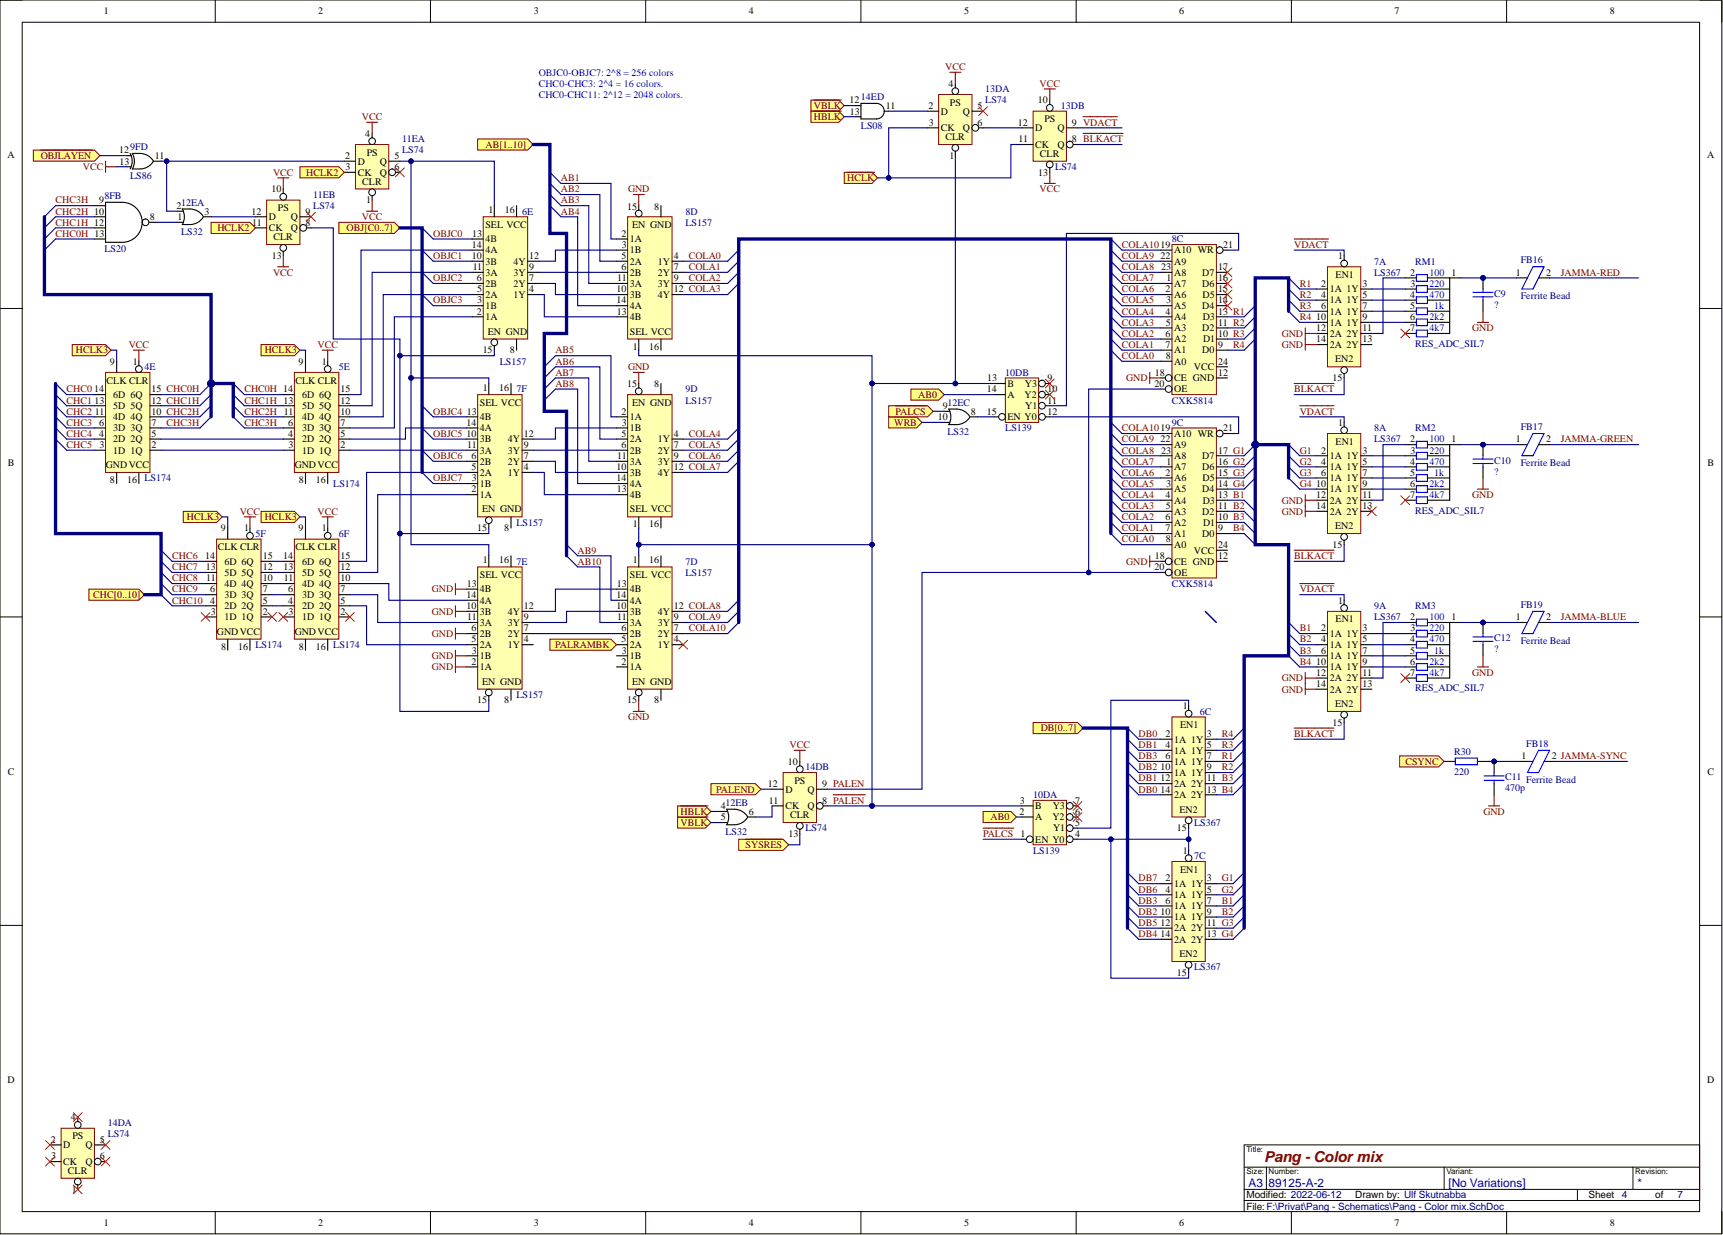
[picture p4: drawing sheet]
<svg xmlns="http://www.w3.org/2000/svg" width="393mm" height="282mm" viewBox="0 0 393 282" stroke-linecap="round" stroke-linejoin="round" font-family="sans-serif">
<defs><g id="words">
<text font-size="3.4" fill="#800000" x="288.6" y="265.2">Pang - Color mix</text>
<g font-size="2.7" fill="#000080">
<text x="285" y="270.9">A3</text>
<text x="289.6" y="270.9">89125-A-2</text>
<text x="330.7" y="270.9">[No Variations]</text>
<text x="373.8" y="270.9">*</text>
</g>
<g font-size="2.3">
<text x="23.7" y="3.3">1</text>
<text x="72.7" y="3.3">2</text>
<text x="121.9" y="3.3">3</text>
<text x="170.9" y="3.3">4</text>
<text x="220.1" y="3.3">5</text>
<text x="269.2" y="3.3">6</text>
<text x="318.4" y="3.3">7</text>
<text x="367.5" y="3.3">8</text>
<text x="194" y="23.6">12</text>
<text x="216.5" y="19.8">4</text>
<text x="236.9" y="23.6">10</text>
<text x="194" y="26.1">13</text>
<text x="202.2" y="24.9">11</text>
<text x="212" y="24.9">2</text>
<text x="212.1" y="28.7">3</text>
<text x="214.8" y="26.1">D</text>
<text x="214.8" y="29.9">CK</text>
<text x="216.9" y="24.1">PS</text>
<text x="219.8" y="26.1">Q</text>
<text x="219.8" y="29.9">Q</text>
<text x="223.2" y="24.9">5</text>
<text x="223.2" y="28.7">6</text>
<text x="232.4" y="28.7">12</text>
<text x="236.4" y="29.9">D</text>
<text x="238.4" y="27.9">PS</text>
<text x="241.4" y="29.9">Q</text>
<text x="244.7" y="28.7">9 VDACT</text>
<text x="1.7" y="36">A</text>
<text x="27.2" y="35">12</text>
<text x="83.4" y="31.2">4</text>
<text x="83.7" y="35.5">PS</text>
<text x="215.9" y="32">CLR</text>
<text x="232.6" y="32.5">11</text>
<text x="236.4" y="33.7">CK</text>
<text x="237.4" y="35.8">CLR</text>
<text x="241.4" y="33.7">Q</text>
<text x="244.7" y="32.5">8 BLKACT</text>
<text x="389.7" y="36">A</text>
<text x="27.3" y="37.6">13</text>
<text x="35.4" y="36.3">11</text>
<text x="78.8" y="36.3">2</text>
<text x="78.9" y="38.8">3</text>
<text x="81.7" y="37.6">D</text>
<text x="81.7" y="40.1">CK</text>
<text x="86.7" y="37.6">Q</text>
<text x="86.7" y="40.1">Q</text>
<text x="90" y="36.3">5</text>
<text x="90" y="38.8">6</text>
<text x="216.7" y="36.3">1</text>
<text x="237" y="40.1">13</text>
<text x="22.7" y="46.4">9</text>
<text x="40.3" y="47.7">2</text>
<text x="62" y="43.9">10</text>
<text x="82.7" y="42.1">CLR</text>
<text x="83.6" y="46.4">1</text>
<text x="143.2" y="47.8">15</text>
<text x="149.4" y="47.8">8</text>
<text x="34.2" y="50.2">8</text>
<text x="40.5" y="50.2">1</text>
<text x="46.7" y="49">3</text>
<text x="57.4" y="49">12</text>
<text x="57.6" y="51.5">11</text>
<text x="61.4" y="50.2">D</text>
<text x="61.4" y="52.8">CK</text>
<text x="63.4" y="48.2">PS</text>
<text x="66.4" y="50.2">Q</text>
<text x="66.4" y="52.8">Q</text>
<text x="69.7" y="49">9</text>
<text x="69.7" y="51.5">8</text>
<text x="110.8" y="52">SEL VCC</text>
<text x="111.5" y="48.6">1</text>
<text x="115.2" y="48.6">16</text>
<text x="144.3" y="52">EN GND</text>
<text x="62" y="59.1">13</text>
<text x="62.4" y="54.8">CLR</text>
<text x="107.7" y="59.1">10</text>
<text x="107.7" y="56.6">14</text>
<text x="107.8" y="54">13</text>
<text x="110.8" y="55.3">4B</text>
<text x="110.8" y="57.8">4A</text>
<text x="120.8" y="59.1">12</text>
<text x="141.8" y="54">2</text>
<text x="141.9" y="59.1">5</text>
<text x="141.9" y="56.6">3</text>
<text x="143.8" y="55.3">1A</text>
<text x="143.8" y="57.8">1B</text>
<text x="153.8" y="59.1">4</text>
<text x="265" y="59.1">22</text>
<text x="268.1" y="57.8">A10 WR</text>
<text x="279.2" y="56.6">21</text>
<text x="305.5" y="59.1">1</text>
<text x="107.9" y="61.7">11</text>
<text x="108.9" y="64.2">6</text>
<text x="110.8" y="65.5">2B</text>
<text x="110.8" y="60.4">3B</text>
<text x="110.8" y="62.9">3A</text>
<text x="117.2" y="65.5">2Y</text>
<text x="117.2" y="62.9">3Y</text>
<text x="117.2" y="60.4">4Y</text>
<text x="120.8" y="64.2">7</text>
<text x="120.8" y="61.7">9</text>
<text x="140.9" y="64.2">11</text>
<text x="141.8" y="61.7">6</text>
<text x="143.8" y="60.4">2A</text>
<text x="143.8" y="62.9">2B</text>
<text x="143.8" y="65.5">3A</text>
<text x="150.2" y="60.4">1Y</text>
<text x="150.2" y="62.9">2Y</text>
<text x="150.2" y="65.5">3Y</text>
<text x="153.8" y="61.7">7</text>
<text x="153.8" y="64.2">9</text>
<text x="265.1" y="61.7">23</text>
<text x="266.3" y="64.2">1</text>
<text x="268.1" y="65.5">A7</text>
<text x="268.1" y="60.4">A9</text>
<text x="268.1" y="62.9">A8</text>
<text x="274.5" y="65.5">D6</text>
<text x="274.5" y="62.9">D7</text>
<text x="278.1" y="64.2">16</text>
<text x="278.1" y="61.7">17</text>
<text x="301.6" y="65.5">2</text>
<text x="304.9" y="63.4">EN1</text>
<text x="311" y="65.5">3</text>
<text x="321.9" y="62.9">2</text>
<text x="322" y="65.5">3</text>
<text x="331.3" y="62.9">1</text>
<text x="346.1" y="62.9">1</text>
<text x="353" y="62.9">2</text>
<text x="108.9" y="71.8">2</text>
<text x="108.9" y="66.7">5</text>
<text x="109" y="69.3">3</text>
<text x="110.8" y="70.5">1B</text>
<text x="110.8" y="68">2A</text>
<text x="117.2" y="68">1Y</text>
<text x="120.8" y="66.7">4</text>
<text x="140.7" y="66.7">10</text>
<text x="140.7" y="69.3">14</text>
<text x="140.8" y="71.8">13</text>
<text x="143.8" y="68">3B</text>
<text x="143.8" y="70.5">4A</text>
<text x="150.2" y="68">4Y</text>
<text x="153.8" y="66.7">12 COLA3</text>
<text x="266.1" y="66.7">2</text>
<text x="266.1" y="71.8">4</text>
<text x="266.2" y="69.3">3</text>
<text x="268.1" y="68">A6</text>
<text x="268.1" y="70.5">A5</text>
<text x="274.5" y="70.5">D4</text>
<text x="274.5" y="68">D5</text>
<text x="278.1" y="71.8">13 R1</text>
<text x="278.1" y="69.3">14</text>
<text x="278.1" y="66.7">15</text>
<text x="301.6" y="68">4</text>
<text x="301.6" y="70.5">6</text>
<text x="303.6" y="66.7">1A 1Y</text>
<text x="303.6" y="69.3">1A 1Y</text>
<text x="303.6" y="71.8">1A 1Y</text>
<text x="311" y="68">5</text>
<text x="311" y="70.5">7</text>
<text x="321.9" y="68">4</text>
<text x="321.9" y="70.5">5</text>
<text x="110.8" y="73.1">1A</text>
<text x="111.3" y="76.4">EN GND</text>
<text x="143.8" y="76.4">SEL VCC</text>
<text x="143.8" y="73.1">4B</text>
<text x="266.1" y="76.9">6</text>
<text x="266.2" y="74.3">5</text>
<text x="268.1" y="73.1">A4</text>
<text x="268.1" y="75.6">A3</text>
<text x="274.5" y="75.6">D2</text>
<text x="274.6" y="73.1">D3</text>
<text x="278.1" y="76.9">10 R3</text>
<text x="278.1" y="74.3">11 R2</text>
<text x="300.5" y="73.1">10</text>
<text x="300.5" y="75.6">12</text>
<text x="303.6" y="74.3">1A 1Y</text>
<text x="303.6" y="76.9">2A 2Y</text>
<text x="311" y="73.1">9</text>
<text x="311" y="75.6">11</text>
<text x="321.9" y="73.1">6</text>
<text x="321.9" y="75.6">7</text>
<text x="25.1" y="83.2">9</text>
<text x="30.3" y="83.2">1</text>
<text x="68.2" y="83.2">9</text>
<text x="73.5" y="83.2">1</text>
<text x="110.2" y="80.6">15</text>
<text x="116.4" y="80.6">8</text>
<text x="144.5" y="79.8">1</text>
<text x="148.2" y="79.8">16</text>
<text x="266.1" y="79.4">7</text>
<text x="266.2" y="81.9">8</text>
<text x="268.1" y="78.1">A2</text>
<text x="268.1" y="80.7">A1</text>
<text x="268.1" y="83.2">A0</text>
<text x="274.5" y="80.7">D0</text>
<text x="274.6" y="78.1">D1</text>
<text x="278.1" y="79.4">9</text>
<text x="278.1" y="83.2">24</text>
<text x="300.5" y="78.1">14</text>
<text x="303.6" y="79.4">2A 2Y</text>
<text x="304.8" y="82.7">EN2</text>
<text x="311" y="78.1">13</text>
<text x="21.5" y="89.6">14</text>
<text x="24.3" y="87.5">CLK CLR</text>
<text x="34.6" y="89.6">15 CHC0H</text>
<text x="67.5" y="87.5">CLK CLR</text>
<text x="77.7" y="89.6">15</text>
<text x="110.2" y="89.2">1</text>
<text x="114" y="89.2">16</text>
<text x="143.2" y="88.4">15</text>
<text x="149.4" y="88.4">8</text>
<text x="225.3" y="89.6">14</text>
<text x="225.4" y="87">13</text>
<text x="230" y="88.3">B</text>
<text x="234" y="88.3">Y3</text>
<text x="239.1" y="89.6">10</text>
<text x="239.1" y="87">9</text>
<text x="263.6" y="88.3">20</text>
<text x="263.6" y="85.8">18</text>
<text x="268.1" y="87">CE GND</text>
<text x="268.1" y="89.6">OE</text>
<text x="272.5" y="84.5">VCC</text>
<text x="278.1" y="85.8">12</text>
<text x="304.2" y="87">15</text>
<text x="21.6" y="92.1">13</text>
<text x="21.7" y="94.6">11</text>
<text x="25.9" y="95.9">4D 4Q</text>
<text x="25.9" y="93.4">5D 5Q</text>
<text x="25.9" y="90.8">6D 6Q</text>
<text x="34.6" y="94.6">10 CHC2H</text>
<text x="34.6" y="92.1">12 CHC1H</text>
<text x="69" y="95.9">4D 4Q</text>
<text x="69" y="93.4">5D 5Q</text>
<text x="69" y="90.8">6D 6Q</text>
<text x="77.7" y="94.6">10</text>
<text x="77.7" y="92.1">12</text>
<text x="106.6" y="94.6">13</text>
<text x="109.6" y="92.6">SEL VCC</text>
<text x="109.6" y="95.9">4B</text>
<text x="141.8" y="94.6">2</text>
<text x="143.8" y="95.9">1A</text>
<text x="144.3" y="92.6">EN GND</text>
<text x="214.1" y="95.9">10</text>
<text x="215.3" y="93.4">9</text>
<text x="221.6" y="94.6">8</text>
<text x="225.3" y="94.6">15</text>
<text x="230" y="95.9">EN Y0</text>
<text x="230" y="90.8">A</text>
<text x="233.9" y="90.8">Y2</text>
<text x="234.1" y="93.4">Y1</text>
<text x="239.1" y="94.6">12</text>
<text x="239.1" y="92.1">11</text>
<text x="22.7" y="99.7">4</text>
<text x="22.7" y="97.2">6</text>
<text x="25.9" y="101">2D 2Q</text>
<text x="25.9" y="98.4">3D 3Q</text>
<text x="34.6" y="99.7">5</text>
<text x="34.6" y="97.2">7</text>
<text x="65.8" y="99.7">4</text>
<text x="65.8" y="97.2">6</text>
<text x="69" y="101">2D 2Q</text>
<text x="69" y="98.4">3D 3Q</text>
<text x="77.7" y="99.7">5</text>
<text x="77.7" y="97.2">7</text>
<text x="106.5" y="99.7">10</text>
<text x="106.5" y="97.2">14</text>
<text x="109.6" y="101">3B</text>
<text x="109.6" y="98.4">4A</text>
<text x="115.9" y="101">4Y</text>
<text x="119.6" y="99.7">12</text>
<text x="141.9" y="99.7">5</text>
<text x="141.9" y="97.2">3</text>
<text x="143.8" y="98.4">1B</text>
<text x="143.8" y="101">2A</text>
<text x="150.2" y="101">1Y</text>
<text x="153.8" y="99.7">4</text>
<text x="265" y="101">22</text>
<text x="268.1" y="99.7">A10 WR</text>
<text x="279.2" y="98.4">21</text>
<text x="304.9" y="101.5">EN1</text>
<text x="305.5" y="97.2">1</text>
<text x="321.9" y="101">2</text>
<text x="331.3" y="101">1</text>
<text x="346.1" y="101">1</text>
<text x="353" y="101">2</text>
<text x="1.8" y="106.4">B</text>
<text x="22.7" y="102.2">3</text>
<text x="24.2" y="106.8">GNDVCC</text>
<text x="25.9" y="103.5">1D 1Q</text>
<text x="34.6" y="102.2">2</text>
<text x="65.9" y="102.2">3</text>
<text x="67.3" y="106.8">GNDVCC</text>
<text x="69" y="103.5">1D 1Q</text>
<text x="77.7" y="102.2">2</text>
<text x="106.6" y="102.2">11</text>
<text x="107.6" y="104.8">6</text>
<text x="107.7" y="107.3">5</text>
<text x="109.6" y="106">2B</text>
<text x="109.6" y="103.5">3A</text>
<text x="115.9" y="106">2Y</text>
<text x="115.9" y="103.5">3Y</text>
<text x="119.6" y="107.3">4</text>
<text x="119.6" y="104.8">7</text>
<text x="119.6" y="102.2">9</text>
<text x="140.7" y="107.3">10</text>
<text x="140.9" y="104.8">11</text>
<text x="141.8" y="102.2">6</text>
<text x="143.8" y="103.5">2B</text>
<text x="143.8" y="106">3A</text>
<text x="150.2" y="103.5">2Y</text>
<text x="150.2" y="106">3Y</text>
<text x="153.8" y="102.2">7</text>
<text x="153.8" y="104.8">9</text>
<text x="153.8" y="107.3">12 COLA7</text>
<text x="265.1" y="103.5">23</text>
<text x="266.3" y="106">1</text>
<text x="268.1" y="107.3">A7</text>
<text x="268.1" y="102.2">A9</text>
<text x="268.1" y="104.8">A8</text>
<text x="274.5" y="107.3">D6</text>
<text x="274.5" y="104.8">D7</text>
<text x="278.1" y="106">16 G2</text>
<text x="278.1" y="103.5">17 G1</text>
<text x="301.6" y="103.5">2</text>
<text x="301.6" y="106">4</text>
<text x="303.6" y="104.8">1A 1Y</text>
<text x="303.6" y="107.3">1A 1Y</text>
<text x="311" y="103.5">3</text>
<text x="311" y="106">5</text>
<text x="321.9" y="106">4</text>
<text x="322" y="103.5">3</text>
<text x="389.8" y="106.4">B</text>
<text x="25.1" y="110.2">8</text>
<text x="29" y="110.2">16</text>
<text x="68.2" y="110.2">8</text>
<text x="72.1" y="110.2">16</text>
<text x="107.6" y="112.4">2</text>
<text x="107.7" y="109.9">3</text>
<text x="109.6" y="113.7">1A</text>
<text x="109.6" y="111.1">1B</text>
<text x="109.6" y="108.6">2A</text>
<text x="115.9" y="108.6">1Y</text>
<text x="140.7" y="109.9">14</text>
<text x="140.8" y="112.4">13</text>
<text x="143.8" y="108.6">3B</text>
<text x="143.8" y="113.7">4B</text>
<text x="143.8" y="111.1">4A</text>
<text x="150.2" y="108.6">4Y</text>
<text x="266.1" y="108.6">2</text>
<text x="266.1" y="113.7">4</text>
<text x="266.2" y="111.1">3</text>
<text x="268.1" y="109.9">A6</text>
<text x="268.1" y="112.4">A5</text>
<text x="274.5" y="112.4">D4</text>
<text x="274.5" y="109.9">D5</text>
<text x="278.1" y="113.7">13 B1</text>
<text x="278.1" y="111.1">14 G4</text>
<text x="278.1" y="108.6">15 G3</text>
<text x="300.5" y="111.1">10</text>
<text x="300.5" y="113.7">12</text>
<text x="301.6" y="108.6">6</text>
<text x="303.6" y="109.9">1A 1Y</text>
<text x="303.6" y="112.4">1A 1Y</text>
<text x="311" y="108.6">7</text>
<text x="311" y="111.1">9</text>
<text x="311" y="113.7">11</text>
<text x="321.9" y="111.1">6</text>
<text x="321.9" y="113.7">7</text>
<text x="321.9" y="108.6">5</text>
<text x="110.1" y="117">EN GND</text>
<text x="143.8" y="117">SEL VCC</text>
<text x="266.1" y="118.7">6</text>
<text x="266.2" y="116.2">5</text>
<text x="268.1" y="114.9">A4</text>
<text x="268.1" y="117.5">A3</text>
<text x="274.5" y="117.5">D2</text>
<text x="274.6" y="114.9">D3</text>
<text x="278.1" y="118.7">10 B3</text>
<text x="278.1" y="116.2">11 B2</text>
<text x="300.5" y="116.2">14</text>
<text x="303.6" y="114.9">2A 2Y</text>
<text x="303.6" y="117.5">2A 2Y</text>
<text x="311" y="116.2">13</text>
<text x="49.7" y="125.6">CLK CLR</text>
<text x="50.4" y="121.3">9</text>
<text x="55.7" y="121.3">1</text>
<text x="67.5" y="125.6">CLK CLR</text>
<text x="68.2" y="121.3">9</text>
<text x="73.5" y="121.3">1</text>
<text x="108.9" y="121.1">15</text>
<text x="115.1" y="121.1">8</text>
<text x="144.5" y="120.4">1</text>
<text x="148.2" y="120.4">16</text>
<text x="266.1" y="121.3">7</text>
<text x="266.2" y="123.8">8</text>
<text x="268.1" y="120">A2</text>
<text x="268.1" y="122.5">A1</text>
<text x="268.1" y="125.1">A0</text>
<text x="274.5" y="122.5">D0</text>
<text x="274.6" y="120">D1</text>
<text x="278.1" y="121.3">9</text>
<text x="278.1" y="125.1">24</text>
<text x="304.2" y="125.1">15</text>
<text x="304.8" y="120.8">EN2</text>
<text x="46.9" y="127.6">14</text>
<text x="47" y="130.1">13</text>
<text x="51.2" y="131.4">5D 5Q</text>
<text x="51.2" y="128.9">6D 6Q</text>
<text x="60" y="130.1">12</text>
<text x="60" y="127.6">15</text>
<text x="64.6" y="127.6">14</text>
<text x="64.7" y="130.1">13</text>
<text x="69" y="131.4">5D 5Q</text>
<text x="69" y="128.9">6D 6Q</text>
<text x="77.7" y="130.1">12</text>
<text x="77.7" y="127.6">15</text>
<text x="109.6" y="131.9">SEL VCC</text>
<text x="110.2" y="128.5">1</text>
<text x="114" y="128.5">16</text>
<text x="143.8" y="131.9">SEL VCC</text>
<text x="144.5" y="128.5">1</text>
<text x="148.2" y="128.5">16</text>
<text x="263.6" y="130.1">20</text>
<text x="263.6" y="127.6">18</text>
<text x="268.1" y="128.9">CE GND</text>
<text x="268.1" y="131.4">OE</text>
<text x="272.5" y="126.3">VCC</text>
<text x="278.1" y="127.6">12</text>
<text x="47" y="132.7">11</text>
<text x="48" y="137.8">4</text>
<text x="48" y="135.2">6</text>
<text x="51.2" y="136.5">3D 3Q</text>
<text x="51.2" y="134">4D 4Q</text>
<text x="60" y="137.8">5</text>
<text x="60" y="135.2">7</text>
<text x="60" y="132.7">10</text>
<text x="64.8" y="132.7">11</text>
<text x="65.8" y="137.8">4</text>
<text x="65.8" y="135.2">6</text>
<text x="69" y="136.5">3D 3Q</text>
<text x="69" y="134">4D 4Q</text>
<text x="77.7" y="137.8">5</text>
<text x="77.7" y="135.2">7</text>
<text x="77.7" y="132.7">10</text>
<text x="106.5" y="136.5">14</text>
<text x="106.6" y="134">13</text>
<text x="109.6" y="135.2">4B</text>
<text x="109.6" y="137.8">4A</text>
<text x="140.7" y="136.5">14</text>
<text x="140.8" y="134">13</text>
<text x="143.8" y="135.2">4B</text>
<text x="143.8" y="137.8">4A</text>
<text x="305.5" y="137.8">1</text>
<text x="48.1" y="140.3">3</text>
<text x="51.2" y="141.6">1D 1Q</text>
<text x="51.2" y="139">2D 2Q</text>
<text x="60" y="140.3">2</text>
<text x="65.9" y="140.3">3</text>
<text x="69" y="141.6">1D 1Q</text>
<text x="69" y="139">2D 2Q</text>
<text x="77.7" y="140.3">2</text>
<text x="106.5" y="139">10</text>
<text x="106.6" y="141.6">11</text>
<text x="109.6" y="140.3">3B</text>
<text x="109.6" y="142.8">3A</text>
<text x="115.9" y="142.8">3Y</text>
<text x="115.9" y="140.3">4Y</text>
<text x="119.6" y="141.6">9</text>
<text x="119.6" y="139">12</text>
<text x="140.7" y="139">10</text>
<text x="140.9" y="141.6">11</text>
<text x="143.8" y="140.3">3B</text>
<text x="143.8" y="142.8">3A</text>
<text x="150.2" y="142.8">3Y</text>
<text x="150.2" y="140.3">4Y</text>
<text x="153.8" y="141.6">9</text>
<text x="153.8" y="139">12 COLA8</text>
<text x="304.9" y="142.1">EN1</text>
<text x="321.9" y="141.6">2</text>
<text x="331.3" y="141.6">1</text>
<text x="346.1" y="141.6">1</text>
<text x="353" y="141.6">2</text>
<text x="49.5" y="144.9">GNDVCC</text>
<text x="50.5" y="148.3">8</text>
<text x="54.4" y="148.3">16</text>
<text x="67.3" y="144.9">GNDVCC</text>
<text x="68.2" y="148.3">8</text>
<text x="72.1" y="148.3">16</text>
<text x="107.6" y="144.1">6</text>
<text x="107.7" y="146.6">5</text>
<text x="107.7" y="149.2">3</text>
<text x="109.6" y="147.9">2A</text>
<text x="109.6" y="145.4">2B</text>
<text x="115.9" y="147.9">1Y</text>
<text x="115.9" y="145.4">2Y</text>
<text x="119.6" y="146.6">4</text>
<text x="119.6" y="144.1">7</text>
<text x="141.8" y="144.1">6</text>
<text x="141.9" y="146.6">5</text>
<text x="141.9" y="149.2">3</text>
<text x="143.8" y="147.9">2A</text>
<text x="143.8" y="145.4">2B</text>
<text x="150.2" y="147.9">1Y</text>
<text x="150.2" y="145.4">2Y</text>
<text x="153.8" y="146.6">4</text>
<text x="153.8" y="144.1">7</text>
<text x="301.6" y="144.1">2</text>
<text x="301.6" y="146.6">4</text>
<text x="301.6" y="149.2">6</text>
<text x="303.6" y="145.4">1A 1Y</text>
<text x="303.6" y="147.9">1A 1Y</text>
<text x="311" y="144.1">3</text>
<text x="311" y="146.6">5</text>
<text x="311" y="149.2">7</text>
<text x="321.9" y="146.6">4</text>
<text x="321.9" y="149.2">5</text>
<text x="322" y="144.1">3</text>
<text x="107.6" y="151.7">2</text>
<text x="109.6" y="153">1A</text>
<text x="109.6" y="150.4">1B</text>
<text x="141.8" y="151.7">2</text>
<text x="143.8" y="153">1A</text>
<text x="143.8" y="150.4">1B</text>
<text x="300.5" y="151.7">10</text>
<text x="300.5" y="154.2">12</text>
<text x="303.6" y="150.4">1A 1Y</text>
<text x="303.6" y="153">1A 1Y</text>
<text x="303.6" y="155.5">2A 2Y</text>
<text x="311" y="151.7">9</text>
<text x="311" y="154.2">11</text>
<text x="321.9" y="151.7">6</text>
<text x="321.9" y="154.2">7</text>
<text x="108.9" y="160.5">15</text>
<text x="110.1" y="156.3">EN GND</text>
<text x="115.1" y="160.5">8</text>
<text x="143.2" y="160.5">15</text>
<text x="144.3" y="156.3">EN GND</text>
<text x="149.4" y="160.5">8</text>
<text x="270" y="161.9">1</text>
<text x="300.5" y="156.8">14</text>
<text x="303.6" y="158.1">2A 2Y</text>
<text x="304.8" y="161.4">EN2</text>
<text x="311" y="156.8">13</text>
<text x="269.4" y="166.2">EN1</text>
<text x="304.2" y="165.7">15</text>
<text x="266.1" y="168.2">2</text>
<text x="266.1" y="170.7">4</text>
<text x="266.1" y="173.3">6</text>
<text x="268.1" y="169.5">1A 1Y</text>
<text x="268.1" y="172">1A 1Y</text>
<text x="275.5" y="168.2">3</text>
<text x="275.5" y="170.7">5</text>
<text x="275.5" y="173.3">7</text>
<text x="347.3" y="173.3">1</text>
<text x="354.3" y="173.3">2 JAMMA-SYNC</text>
<text x="1.8" y="176.8">C</text>
<text x="175.3" y="179.6">12</text>
<text x="179.9" y="174.5">10</text>
<text x="181.4" y="178.9">PS</text>
<text x="187.7" y="179.6">9 PALEN</text>
<text x="265" y="175.8">10</text>
<text x="265" y="178.4">12</text>
<text x="268.1" y="174.5">1A 1Y</text>
<text x="268.1" y="177.1">1A 1Y</text>
<text x="268.1" y="179.6">2A 2Y</text>
<text x="275.5" y="175.8">9</text>
<text x="275.5" y="178.4">11 B3</text>
<text x="389.8" y="176.8">C</text>
<text x="164.5" y="184.7">4</text>
<text x="170.9" y="186">6</text>
<text x="175.5" y="183.4">11</text>
<text x="179.3" y="180.9">D</text>
<text x="179.3" y="184.7">CK</text>
<text x="184.3" y="180.9">Q</text>
<text x="184.3" y="184.7">Q</text>
<text x="187.7" y="183.4">8 PALEN</text>
<text x="232.8" y="186">2</text>
<text x="232.8" y="183.4">3</text>
<text x="236.4" y="184.7">B</text>
<text x="240.3" y="184.7">Y3</text>
<text x="245.5" y="186">6</text>
<text x="245.5" y="183.4">7</text>
<text x="265" y="180.9">14</text>
<text x="268.1" y="182.2">2A 2Y</text>
<text x="269.3" y="185.5">EN2</text>
<text x="275.5" y="180.9">13 B4</text>
<text x="164.6" y="187.2">5</text>
<text x="180" y="191">13</text>
<text x="180.4" y="186.7">CLR</text>
<text x="233" y="191">1</text>
<text x="236.4" y="187.2">A</text>
<text x="240.2" y="187.2">Y2</text>
<text x="240.4" y="189.8">Y1</text>
<text x="245.5" y="191">4</text>
<text x="245.5" y="188.5">5</text>
<text x="268.7" y="189.8">15</text>
<text x="236.4" y="192.3">EN Y0</text>
<text x="270" y="194.8">1</text>
<text x="266.1" y="201.2">2</text>
<text x="266.1" y="203.7">4</text>
<text x="268.1" y="202.5">1A 1Y</text>
<text x="269.4" y="199.2">EN1</text>
<text x="275.5" y="201.2">3</text>
<text x="275.5" y="203.7">5</text>
<text x="265" y="208.8">10</text>
<text x="266.1" y="206.3">6</text>
<text x="268.1" y="205">1A 1Y</text>
<text x="268.1" y="207.5">1A 1Y</text>
<text x="275.5" y="206.3">7</text>
<text x="275.5" y="208.8">9</text>
<text x="265" y="211.3">12</text>
<text x="265" y="213.9">14</text>
<text x="268.1" y="210.1">1A 1Y</text>
<text x="268.1" y="212.6">2A 2Y</text>
<text x="268.1" y="215.1">2A 2Y</text>
<text x="275.5" y="211.3">11 G3</text>
<text x="275.5" y="213.9">13 G4</text>
<text x="269.3" y="218.4">EN2</text>
<text x="268.7" y="222.7">15</text>
<text x="1.7" y="247.2">D</text>
<text x="389.7" y="247.2">D</text>
<text x="16.2" y="255.7">4</text>
<text x="11.6" y="260.8">2</text>
<text x="14.5" y="262.1">D</text>
<text x="16.5" y="260">PS</text>
<text x="19.5" y="262.1">Q</text>
<text x="22.8" y="260.8">5</text>
<text x="11.7" y="264.6">3</text>
<text x="14.5" y="265.9">CK</text>
<text x="15.5" y="267.9">CLR</text>
<text x="19.5" y="265.9">Q</text>
<text x="22.8" y="264.6">6</text>
<text x="16.4" y="272.2">1</text>
<text x="284.5" y="273.5">Modified: 2022-06-12</text>
<text x="309.4" y="273.5">Drawn by: Ulf Skutnabba</text>
<text x="362.6" y="273.5">Sheet</text>
<text x="377.9" y="273.5">of</text>
<text x="23.7" y="279.8">1</text>
<text x="72.7" y="279.8">2</text>
<text x="121.9" y="279.8">3</text>
<text x="170.9" y="279.8">4</text>
<text x="220.1" y="279.8">5</text>
<text x="269.2" y="279.8">6</text>
<text x="284.5" y="276.1">File:F:\Privat\Pang - Schematics\Pang - Color mix.SchDoc</text>
<text x="318.4" y="279.8">7</text>
<text x="367.5" y="279.8">8</text>
</g>
<g font-size="2.3" fill="#00f">
<text x="123" y="17.3">OBJC0-OBJC7: 2^8 = 256 colors</text>
<text x="123" y="19.8">CHC0-CHC3: 2^4 = 16 colors.</text>
<text x="123" y="22.3">CHC0-CHC11: 2^12 = 2048 colors.</text>
<text x="326.3" y="62.9">100</text>
<text x="326.3" y="65.5">220</text>
<text x="326.3" y="68">470</text>
<text x="327.4" y="70.5">1k</text>
<text x="326.3" y="73.1">2k2</text>
<text x="326.3" y="75.6">4k7</text>
<text x="326.3" y="101">100</text>
<text x="326.3" y="103.5">220</text>
<text x="326.3" y="106">470</text>
<text x="326.3" y="111.1">2k2</text>
<text x="326.3" y="113.7">4k7</text>
<text x="327.4" y="108.6">1k</text>
<text x="326.3" y="141.6">100</text>
<text x="326.3" y="144.1">220</text>
<text x="326.3" y="146.6">470</text>
<text x="327.4" y="149.2">1k</text>
<text x="326.3" y="151.7">2k2</text>
<text x="326.3" y="154.2">4k7</text>
</g>
<g font-size="2.3" fill="#800000">
<text x="215.8" y="16">VCC</text>
<text x="237.3" y="19.8">VCC</text>
<text x="82.6" y="27.4">VCC</text>
<text x="185.8" y="24.9">VBLK</text>
<text x="185.8" y="27.4">HBLK</text>
<text x="110.8" y="33.7">AB[1..10]</text>
<text x="9.3" y="36.3">OBJLAYEN</text>
<text x="18.9" y="38.8">VCC</text>
<text x="62.3" y="40.1">VCC</text>
<text x="69.9" y="40.1">HCLK2</text>
<text x="128.1" y="41.4">AB1</text>
<text x="193.4" y="41.4">HCLK</text>
<text x="12.7" y="46.4">CHC3H</text>
<text x="128.1" y="43.9">AB2</text>
<text x="128.1" y="46.4">AB3</text>
<text x="143.4" y="43.9">GND</text>
<text x="237.3" y="43.9">VCC</text>
<text x="12.7" y="49">CHC2H 10</text>
<text x="12.7" y="51.5">CHC1H 12</text>
<text x="49.6" y="52.8">HCLK2</text>
<text x="79.1" y="52.8">OBJ[C0..7]</text>
<text x="82.6" y="50.2">VCC</text>
<text x="128.1" y="49">AB4</text>
<text x="12.7" y="54">CHC0H 13</text>
<text x="98.9" y="54">OBJC0</text>
<text x="98.9" y="59.1">OBJC1</text>
<text x="157.2" y="59.1">COLA0</text>
<text x="256.1" y="56.6">COLA1019</text>
<text x="256.1" y="59.1">COLA9</text>
<text x="295.4" y="56.6">VDACT</text>
<text x="62.3" y="62.9">VCC</text>
<text x="98.9" y="64.2">OBJC2</text>
<text x="157.2" y="61.7">COLA1</text>
<text x="157.2" y="64.2">COLA2</text>
<text x="256.1" y="61.7">COLA8</text>
<text x="256.1" y="64.2">COLA7</text>
<text x="296.7" y="65.5">R1</text>
<text x="356.3" y="62.9">JAMMA-RED</text>
<text x="98.9" y="69.3">OBJC3</text>
<text x="256.1" y="66.7">COLA6</text>
<text x="256.1" y="69.3">COLA5</text>
<text x="256.1" y="71.8">COLA4</text>
<text x="296.7" y="68">R2</text>
<text x="296.7" y="70.5">R3</text>
<text x="256.1" y="74.3">COLA3</text>
<text x="256.1" y="76.9">COLA2</text>
<text x="292.6" y="76.9">GND</text>
<text x="296.7" y="73.1">R4</text>
<text x="336.1" y="75.6">GND</text>
<text x="17.3" y="80.7">HCLK3</text>
<text x="29.4" y="79.4">VCC</text>
<text x="60.4" y="80.7">HCLK3</text>
<text x="72.5" y="79.4">VCC</text>
<text x="126.8" y="80.7">AB5</text>
<text x="126.8" y="83.2">AB6</text>
<text x="256.1" y="79.4">COLA1</text>
<text x="256.1" y="81.9">COLA0</text>
<text x="281.5" y="79.4">R4</text>
<text x="292.6" y="79.4">GND</text>
<text x="15.2" y="89.6">CHC0</text>
<text x="55.8" y="89.6">CHC0H 14</text>
<text x="126.8" y="85.8">AB7</text>
<text x="126.8" y="88.3">AB8</text>
<text x="143.4" y="84.5">GND</text>
<text x="257.1" y="87">GND</text>
<text x="295.4" y="89.6">BLKACT</text>
<text x="15.2" y="92.1">CHC1</text>
<text x="15.2" y="94.6">CHC2</text>
<text x="55.8" y="92.1">CHC1H 13</text>
<text x="55.8" y="94.6">CHC2H 11</text>
<text x="98.9" y="94.6">OBJC4</text>
<text x="204.4" y="94.6">PALCS</text>
<text x="209.6" y="90.8">AB0</text>
<text x="296.7" y="94.6">VDACT</text>
<text x="15.2" y="97.2">CHC3</text>
<text x="15.2" y="99.7">CHC4</text>
<text x="38" y="97.2">CHC3H</text>
<text x="55.8" y="97.2">CHC3H</text>
<text x="98.9" y="99.7">OBJC5</text>
<text x="157.2" y="99.7">COLA4</text>
<text x="204.1" y="97.2">WRB</text>
<text x="256.1" y="98.4">COLA1019</text>
<text x="256.1" y="101">COLA9</text>
<text x="356.3" y="101">JAMMA-GREEN</text>
<text x="15.2" y="102.2">CHC5</text>
<text x="98.9" y="104.8">OBJC6</text>
<text x="157.2" y="102.2">COLA5</text>
<text x="157.2" y="104.8">COLA6</text>
<text x="256.1" y="103.5">COLA8</text>
<text x="256.1" y="106">COLA7</text>
<text x="296.7" y="103.5">G1</text>
<text x="296.7" y="106">G2</text>
<text x="98.9" y="109.9">OBJC7</text>
<text x="256.1" y="108.6">COLA6</text>
<text x="256.1" y="111.1">COLA5</text>
<text x="256.1" y="113.7">COLA4</text>
<text x="296.7" y="108.6">G3</text>
<text x="296.7" y="111.1">G4</text>
<text x="336.1" y="113.7">GND</text>
<text x="42.7" y="118.7">HCLK3</text>
<text x="54.7" y="117.5">VCC</text>
<text x="60.4" y="118.7">HCLK3</text>
<text x="72.5" y="117.5">VCC</text>
<text x="256.1" y="116.2">COLA3</text>
<text x="256.1" y="118.7">COLA2</text>
<text x="292.6" y="114.9">GND</text>
<text x="292.6" y="117.5">GND</text>
<text x="256.1" y="121.3">COLA1</text>
<text x="256.1" y="123.8">COLA0</text>
<text x="281.5" y="121.3">B4</text>
<text x="39.3" y="127.6">CHC6</text>
<text x="39.3" y="130.1">CHC7</text>
<text x="131.9" y="126.3">AB9</text>
<text x="131.9" y="128.9">AB10</text>
<text x="257.1" y="128.9">GND</text>
<text x="295.4" y="127.6">BLKACT</text>
<text x="21.3" y="136.5">CHC[0..10]</text>
<text x="39.3" y="132.7">CHC8</text>
<text x="39.3" y="135.2">CHC9</text>
<text x="39.3" y="137.8">CHC10</text>
<text x="98.6" y="135.2">GND</text>
<text x="296.7" y="135.2">VDACT</text>
<text x="98.6" y="140.3">GND</text>
<text x="157.2" y="141.6">COLA9</text>
<text x="356.3" y="141.6">JAMMA-BLUE</text>
<text x="98.6" y="145.4">GND</text>
<text x="126.8" y="147.9">PALRAMBK</text>
<text x="157.2" y="144.1">COLA10</text>
<text x="296.7" y="144.1">B1</text>
<text x="296.7" y="146.6">B2</text>
<text x="296.7" y="149.2">B3</text>
<text x="98.6" y="150.4">GND</text>
<text x="98.6" y="153">GND</text>
<text x="292.6" y="155.5">GND</text>
<text x="296.7" y="151.7">B4</text>
<text x="336.1" y="154.2">GND</text>
<text x="292.6" y="158.1">GND</text>
<text x="143.4" y="164.4">GND</text>
<text x="237.6" y="166.9">DB[0..7]</text>
<text x="180.3" y="170.7">VCC</text>
<text x="259.9" y="168.2">DB0</text>
<text x="259.9" y="170.7">DB1</text>
<text x="259.9" y="173.3">DB3</text>
<text x="278.9" y="168.2">R4</text>
<text x="279" y="170.7">R3</text>
<text x="279" y="173.3">R1</text>
<text x="295.4" y="168.2">BLKACT</text>
<text x="259.9" y="175.8">DB2</text>
<text x="259.9" y="178.4">DB1</text>
<text x="278.9" y="175.8">R2</text>
<text x="320.8" y="174.5">CSYNC</text>
<text x="155.4" y="186">HBLK</text>
<text x="163.5" y="180.9">PALEND</text>
<text x="259.9" y="180.9">DB0</text>
<text x="338.6" y="186">GND</text>
<text x="155.4" y="188.5">VBLK</text>
<text x="224.4" y="191">PALCS</text>
<text x="226.1" y="187.2">AB0</text>
<text x="170.2" y="193.6">SYSRES</text>
<text x="259.9" y="201.2">DB7</text>
<text x="259.9" y="203.7">DB6</text>
<text x="279" y="201.2">G1</text>
<text x="279" y="203.7">G2</text>
<text x="259.9" y="206.3">DB3</text>
<text x="259.9" y="208.8">DB2</text>
<text x="279" y="206.3">B1</text>
<text x="279" y="208.8">B2</text>
<text x="259.9" y="211.3">DB5</text>
<text x="259.9" y="213.9">DB4</text>
</g>
<g font-size="2.3" fill="#000080">
<text x="196.5" y="22.8">14ED</text>
<text x="224.9" y="21.1">13DA</text>
<text x="224.9" y="23.6">LS74</text>
<text x="196.5" y="29.4">LS08</text>
<text x="242.2" y="24.9">13DB</text>
<text x="29.7" y="34.3">9FD</text>
<text x="91.8" y="32.5">11EA</text>
<text x="91.8" y="35">LS74</text>
<text x="29.7" y="40.8">LS86</text>
<text x="240.9" y="38.8">LS74</text>
<text x="23.8" y="45.4">8FB</text>
<text x="41.3" y="46.9">12EA</text>
<text x="71.5" y="45.2">11EB</text>
<text x="71.5" y="47.7">LS74</text>
<text x="41.3" y="53.5">LS32</text>
<text x="119.2" y="49">6E</text>
<text x="156.5" y="49">8D</text>
<text x="156.5" y="51.5">LS157</text>
<text x="23.8" y="57.6">LS20</text>
<text x="267.5" y="55.3">8C</text>
<text x="313.7" y="60.4">7A</text>
<text x="313.7" y="62.9">LS367</text>
<text x="323.1" y="60.4">RM1</text>
<text x="347.2" y="60.1">FB16</text>
<text x="341.1" y="67.7">C9</text>
<text x="341.1" y="70.3">?</text>
<text x="347.2" y="68.2">Ferrite Bead</text>
<text x="114.1" y="83.2">LS157</text>
<text x="323.1" y="79.2">RES_ADC_SIL7</text>
<text x="33" y="84.5">4E</text>
<text x="77.3" y="84.5">5E</text>
<text x="117.9" y="89.6">7F</text>
<text x="156.5" y="89.6">9D</text>
<text x="229.5" y="85.8">10DB</text>
<text x="156.5" y="92.1">LS157</text>
<text x="216.3" y="92.6">12EC</text>
<text x="267.5" y="92.1">CXK5814</text>
<text x="216.3" y="99.2">LS32</text>
<text x="229.5" y="98.4">LS139</text>
<text x="267.5" y="97.2">9C</text>
<text x="313.7" y="98.4">8A</text>
<text x="313.7" y="101">LS367</text>
<text x="323.1" y="98.4">RM2</text>
<text x="347.2" y="98.2">FB17</text>
<text x="341.1" y="105.8">C10</text>
<text x="347.2" y="106.3">Ferrite Bead</text>
<text x="33" y="109.9">LS174</text>
<text x="76.1" y="111.1">LS174</text>
<text x="341.1" y="108.3">?</text>
<text x="323.1" y="117.2">RES_ADC_SIL7</text>
<text x="58.3" y="122.5">5F</text>
<text x="77.3" y="122.5">6F</text>
<text x="117.9" y="120">LS157</text>
<text x="117.9" y="128.9">7E</text>
<text x="156.5" y="128.9">7D</text>
<text x="156.5" y="131.4">LS157</text>
<text x="267.5" y="134">CXK5814</text>
<text x="313.7" y="139">9A</text>
<text x="313.7" y="141.6">LS367</text>
<text x="323.1" y="139">RM3</text>
<text x="347.2" y="138.8">FB19</text>
<text x="58.3" y="147.9">LS174</text>
<text x="76.1" y="147.9">LS174</text>
<text x="341.1" y="146.4">C12</text>
<text x="341.1" y="148.9">?</text>
<text x="347.2" y="146.9">Ferrite Bead</text>
<text x="117.9" y="159.3">LS157</text>
<text x="323.1" y="157.8">RES_ADC_SIL7</text>
<text x="273.9" y="163.1">6C</text>
<text x="332" y="172.3">R30</text>
<text x="348.4" y="170.5">FB18</text>
<text x="183.9" y="175.8">14DB</text>
<text x="332" y="176.8">220</text>
<text x="343.6" y="178.1">C11 Ferrite Bead</text>
<text x="165.6" y="183.9">12EB</text>
<text x="235.8" y="182.2">10DA</text>
<text x="343.6" y="180.6">470p</text>
<text x="165.6" y="190.5">LS32</text>
<text x="183.9" y="189.8">LS74</text>
<text x="272.6" y="188.5">LS367</text>
<text x="235.8" y="194.8">LS139</text>
<text x="272.6" y="196.1">7C</text>
<text x="272.6" y="221.5">LS367</text>
<text x="24.6" y="257">14DA</text>
<text x="24.6" y="259.5">LS74</text>
<text x="370.3" y="273.5">4</text>
<text x="382.9" y="273.5">7</text>
</g>
<g font-size="1.8">
<text x="284.5" y="263">Title:</text>
<text x="284.5" y="268">Size:</text>
<text x="289.6" y="268">Number:</text>
<text x="330.2" y="268">Variant:</text>
<text x="373.3" y="268">Revision:</text>
</g>
</g></defs>
<g fill="none" stroke="#000" stroke-width=".23">
<path d="M0 0h393.1v281.6h-393.1zM0 0h5.1M5.1 5.1h382.9v271.4h-382.9zM49.1 0v5.1M98.3 0v5.1M147.4 0v5.1M196.5 0v5.1M245.7 0v5.1M294.8 0v5.1M343.9 0v5.1M388 0h5.1v5.1M0 70.4h5.1"/>
<path d="M388 70.4h5.1M0 140.8h5.1M388 140.8h5.1M0 211.2h5.1M388 211.2h5.1M49.1 276.5v5.1M98.3 276.5v5.1M147.4 276.5v5.1M196.5 276.5v5.1M245.7 276.5v5.1M284 274h104v-12.7h-104v15.2M284 266.4h104"/>
<path d="M284 271.5h104M289.1 266.4v5.1M294.8 276.5v5.1M329.7 266.4v5.1M343.9 276.5v5.1M360.1 271.5v2.5M372.8 266.4v5.1M393.1 276.5v5.1"/>
</g>
<path d="M295.4 54.5h7.9" fill="none" stroke="#800000" stroke-width=".25"/>
<path d="M267.5 55.8h10.2v34.3h-10.2z" fill-rule="evenodd" fill="#ffffb0"/>
<path d="M267.5 55.8h10.2v34.3h-10.2z" fill="none" stroke="#800000" stroke-width=".23"/>
<g fill="none" stroke="#000" stroke-width=".25">
<path d="M265 64.7h2.5M265 67.2h2.5M265 69.8h2.5M265 72.3h2.5M265 74.8h2.5M265 77.4h2.5M265 79.9h2.5M277.7 64.7h2.5M277.7 67.2h2.5M277.7 69.8h2.5M277.7 72.3h2.5M277.7 74.8h2.5"/>
<path d="M277.7 77.4h2.5M277.7 79.9h2.5M277.7 62.2h2.5M265 82.5h2.5M265 86.3h2.5M277.7 86.3h2.5"/>
</g>
<circle cx="266.8" cy="86.3" r=".76" fill="#f8fcff"/>
<circle cx="266.8" cy="86.3" r=".76" fill="none" stroke="#000" stroke-width=".23"/>
<path d="M265 57.1h2.5M265 88.8h2.5" fill="none" stroke="#000" stroke-width=".25"/>
<circle cx="266.8" cy="88.8" r=".76" fill="#f8fcff"/>
<circle cx="266.8" cy="88.8" r=".76" fill="none" stroke="#000" stroke-width=".23"/>
<path d="M277.7 57.1h2.5" fill="none" stroke="#000" stroke-width=".25"/>
<circle cx="278.5" cy="57.1" r=".76" fill="#f8fcff"/>
<circle cx="278.5" cy="57.1" r=".76" fill="none" stroke="#000" stroke-width=".23"/>
<path d="M265 59.6h2.5M265 62.2h2.5M277.7 83.7h2.5" fill="none" stroke="#000" stroke-width=".25"/>
<path d="M279.2 61.1l2 2.1M281.2 61.1l-2 2.1" fill="none" stroke="#f00" stroke-width=".23"/>
<circle cx="338.6" cy="63.4" r=".51" fill="#000080"/>
<circle cx="338.6" cy="63.4" r=".51" fill="none" stroke="#000080" stroke-width=".23"/>
<path d="M338.6 63.4v2.6" fill="none" stroke="#000" stroke-width=".25"/>
<circle cx="338.6" cy="63.4" r=".51" fill="#000080"/>
<circle cx="338.6" cy="63.4" r=".51" fill="none" stroke="#000080" stroke-width=".23"/>
<g fill="none" stroke="#000" stroke-width=".25">
<path d="M320.8 63.4h2.5M320.8 66h2.5M320.8 68.5h2.5M320.8 71h2.5M320.8 73.6h2.5M320.8 76.1h2.5M325.9 63.4h7.6M325.9 66h5M325.9 68.5h5M325.9 71h5M325.9 73.6h5M330.9 63.4v12.7h-5"/>
<path d="M338.6 68.5v2.5M346.2 63.4h2.5M351.2 63.4h2.6"/>
</g>
<path d="M323.3 67.7h2.6v1.6h-2.6zM323.3 65.2h2.6v1.5h-2.6zM323.3 62.7h2.6v1.5h-2.6zM323.3 70.3h2.6v1.5h-2.6zM323.3 72.8h2.6v1.5h-2.6zM323.3 75.4h2.6v1.5h-2.6zM336.3 67.7h4.5M336.3 66.7h4.5M338.6 66v.7M338.6 67.7v.8M350 60.9h2.5l-2.5 5.1h-2.6z" fill="none" stroke="#00f" stroke-width=".25"/>
<path d="M279.2 63.7l2 2M281.2 63.7l-2 2" fill="none" stroke="#f00" stroke-width=".23"/>
<path d="M303.1 60.9h7.6v22.8h-7.6z" fill-rule="evenodd" fill="#ffffb0"/>
<path d="M303.1 60.9h7.6v22.8h-7.6z" fill="none" stroke="#800000" stroke-width=".23"/>
<path d="M306.9 58.4v2.5" fill="none" stroke="#000" stroke-width=".25"/>
<circle cx="306.9" cy="60.1" r=".76" fill="#f8fcff"/>
<circle cx="306.9" cy="60.1" r=".76" fill="none" stroke="#000" stroke-width=".23"/>
<path d="M300.5 66h2.6M300.5 68.5h2.6M300.5 71h2.6M300.5 73.6h2.6M310.7 66h2.5M310.7 68.5h2.5M310.7 71h2.5M310.7 73.6h2.5M306.9 83.7v2.6" fill="none" stroke="#000" stroke-width=".25"/>
<circle cx="306.9" cy="84.5" r=".76" fill="#f8fcff"/>
<circle cx="306.9" cy="84.5" r=".76" fill="none" stroke="#000" stroke-width=".23"/>
<path d="M300.5 76.1h2.6M300.5 78.6h2.6M310.7 76.1h2.5M310.7 78.6h2.5" fill="none" stroke="#000" stroke-width=".25"/>
<path d="M279.2 66.2l2 2M279.2 68.8l2 2M281.2 66.2l-2 2M281.2 68.8l-2 2M319.8 75.1l2 2M321.8 75.1l-2 2M238.6 86.5l2.1 2M240.7 86.5l-2.1 2" fill="none" stroke="#f00" stroke-width=".23"/>
<path d="M298 74.8v5.1M298 76.1h2.5M298 78.6h2.5M337.3 73.6h2.5M338.6 71v2.6M262.5 85v2.5M262.5 86.3h2.5" fill="none" stroke="#800000" stroke-width=".25"/>
<path d="M229.5 86.3h7.6v10.1h-7.6z" fill-rule="evenodd" fill="#ffffb0"/>
<path d="M229.5 86.3h7.6v10.1h-7.6z" fill="none" stroke="#800000" stroke-width=".23"/>
<path d="M227 95.1h2.5" fill="none" stroke="#000" stroke-width=".25"/>
<circle cx="228.7" cy="95.1" r=".76" fill="#f8fcff"/>
<circle cx="228.7" cy="95.1" r=".76" fill="none" stroke="#000" stroke-width=".23"/>
<path d="M227 90.1h2.5M227 87.5h2.5M237.1 95.1h2.6" fill="none" stroke="#000" stroke-width=".25"/>
<circle cx="237.9" cy="95.1" r=".76" fill="#f8fcff"/>
<circle cx="237.9" cy="95.1" r=".76" fill="none" stroke="#000" stroke-width=".23"/>
<path d="M237.1 92.6h2.6" fill="none" stroke="#000" stroke-width=".25"/>
<circle cx="237.9" cy="92.6" r=".76" fill="#f8fcff"/>
<circle cx="237.9" cy="92.6" r=".76" fill="none" stroke="#000" stroke-width=".23"/>
<path d="M237.1 90.1h2.6" fill="none" stroke="#000" stroke-width=".25"/>
<circle cx="237.9" cy="90.1" r=".76" fill="#f8fcff"/>
<circle cx="237.9" cy="90.1" r=".76" fill="none" stroke="#000" stroke-width=".23"/>
<path d="M237.1 87.5h2.6" fill="none" stroke="#000" stroke-width=".25"/>
<circle cx="237.9" cy="87.5" r=".76" fill="#f8fcff"/>
<circle cx="237.9" cy="87.5" r=".76" fill="none" stroke="#000" stroke-width=".23"/>
<path d="M238.6 89.1l2.1 2M240.7 89.1l-2.1 2" fill="none" stroke="#f00" stroke-width=".23"/>
<path d="M295.4 87.5h9.2M296.7 92.6h7.9" fill="none" stroke="#800000" stroke-width=".25"/>
<path d="M215.6 93.9h1.2M215.6 96.4h1.2M218.3 93.4h-1.7a3.6 3.6 0 0 1 0 3.5h1.7M218.4 93.4a3.6 3.6 0 0 1 3 1.6M221.4 95.2a3.5 3.5 0 0 1-3 1.7M221.4 95.1h1.8" fill="none" stroke="#000" stroke-width=".25"/>
<path d="M202.9 95.1h6.3l1.3 1.3-1.3 1.3h-6.3z" fill-rule="evenodd" fill="#ffff80"/>
<path d="M202.9 95.1h6.3l1.3 1.3-1.3 1.3h-6.3z" fill="none" stroke="#800000" stroke-width=".23"/>
<path d="M204.1 95.1h5.1" fill="none" stroke="#800000" stroke-width=".25"/>
<path d="M267.5 97.7h10.2v34.2h-10.2z" fill-rule="evenodd" fill="#ffffb0"/>
<path d="M267.5 97.7h10.2v34.2h-10.2z" fill="none" stroke="#800000" stroke-width=".23"/>
<g fill="none" stroke="#000" stroke-width=".25">
<path d="M265 106.6h2.5M265 109.1h2.5M265 111.6h2.5M265 114.2h2.5M265 116.7h2.5M265 119.2h2.5M277.7 106.6h2.5M277.7 109.1h2.5M277.7 111.6h2.5M277.7 114.2h2.5M277.7 116.7h2.5M277.7 119.2h2.5"/>
<path d="M277.7 104h2.5M265 121.8h2.5M265 124.3h2.5M265 128.1h2.5M277.7 121.8h2.5M277.7 128.1h2.5"/>
</g>
<circle cx="266.8" cy="128.1" r=".76" fill="#f8fcff"/>
<circle cx="266.8" cy="128.1" r=".76" fill="none" stroke="#000" stroke-width=".23"/>
<path d="M265 98.9h2.5M265 130.7h2.5" fill="none" stroke="#000" stroke-width=".25"/>
<circle cx="266.8" cy="130.7" r=".76" fill="#f8fcff"/>
<circle cx="266.8" cy="130.7" r=".76" fill="none" stroke="#000" stroke-width=".23"/>
<path d="M277.7 98.9h2.5" fill="none" stroke="#000" stroke-width=".25"/>
<circle cx="278.5" cy="98.9" r=".76" fill="#f8fcff"/>
<circle cx="278.5" cy="98.9" r=".76" fill="none" stroke="#000" stroke-width=".23"/>
<path d="M265 101.5h2.5M265 104h2.5M277.7 125.6h2.5" fill="none" stroke="#000" stroke-width=".25"/>
<circle cx="338.6" cy="101.5" r=".51" fill="#000080"/>
<circle cx="338.6" cy="101.5" r=".51" fill="none" stroke="#000080" stroke-width=".23"/>
<path d="M338.6 101.5v2.5" fill="none" stroke="#000" stroke-width=".25"/>
<circle cx="338.6" cy="101.5" r=".51" fill="#000080"/>
<circle cx="338.6" cy="101.5" r=".51" fill="none" stroke="#000080" stroke-width=".23"/>
<g fill="none" stroke="#000" stroke-width=".25">
<path d="M320.8 101.5h2.5M320.8 104h2.5M320.8 106.6h2.5M320.8 109.1h2.5M320.8 111.6h2.5M320.8 114.2h2.5M325.9 101.5h7.6M325.9 104h5M325.9 106.6h5M325.9 109.1h5M325.9 111.6h5M330.9 101.5v12.7h-5"/>
<path d="M338.6 106.6v2.5M346.2 101.5h2.5M351.2 101.5h2.6"/>
</g>
<path d="M350 98.9h2.5l-2.5 5.1h-2.6zM323.3 105.8h2.6v1.5h-2.6zM323.3 103.3h2.6v1.5h-2.6zM323.3 100.7h2.6v1.5h-2.6zM323.3 108.3h2.6v1.6h-2.6zM323.3 110.9h2.6v1.5h-2.6zM323.3 113.4h2.6v1.5h-2.6zM336.3 105.8h4.5M336.3 104.8h4.5M338.6 104v.8M338.6 105.8v.8" fill="none" stroke="#00f" stroke-width=".25"/>
<path d="M303.1 98.9h7.6v22.9h-7.6z" fill-rule="evenodd" fill="#ffffb0"/>
<path d="M303.1 98.9h7.6v22.9h-7.6z" fill="none" stroke="#800000" stroke-width=".23"/>
<path d="M306.9 96.4v2.5" fill="none" stroke="#000" stroke-width=".25"/>
<circle cx="306.9" cy="98.2" r=".76" fill="#f8fcff"/>
<circle cx="306.9" cy="98.2" r=".76" fill="none" stroke="#000" stroke-width=".23"/>
<path d="M300.5 104h2.6M300.5 106.6h2.6M300.5 109.1h2.6M300.5 111.6h2.6M310.7 104h2.5M310.7 106.6h2.5M310.7 109.1h2.5M310.7 111.6h2.5M306.9 121.8v2.5" fill="none" stroke="#000" stroke-width=".25"/>
<circle cx="306.9" cy="122.5" r=".76" fill="#f8fcff"/>
<circle cx="306.9" cy="122.5" r=".76" fill="none" stroke="#000" stroke-width=".23"/>
<path d="M300.5 114.2h2.6M300.5 116.7h2.6M310.7 114.2h2.5M310.7 116.7h2.5" fill="none" stroke="#000" stroke-width=".25"/>
<path d="M298 112.9v5.1M298 114.2h2.5M298 116.7h2.5M337.3 111.6h2.5M338.6 109.1v2.5M262.5 126.9v2.5M262.5 128.1h2.5M295.4 125.6h9.2M296.7 133.2h7.9" fill="none" stroke="#800000" stroke-width=".25"/>
<path d="M312.2 115.7l2 2M314.2 115.7l-2 2M319.8 113.2l2 2M321.8 113.2l-2 2" fill="none" stroke="#f00" stroke-width=".23"/>
<circle cx="338.6" cy="142.1" r=".51" fill="#000080"/>
<circle cx="338.6" cy="142.1" r=".51" fill="none" stroke="#000080" stroke-width=".23"/>
<path d="M338.6 142.1v2.5" fill="none" stroke="#000" stroke-width=".25"/>
<circle cx="338.6" cy="142.1" r=".51" fill="#000080"/>
<circle cx="338.6" cy="142.1" r=".51" fill="none" stroke="#000080" stroke-width=".23"/>
<g fill="none" stroke="#000" stroke-width=".25">
<path d="M320.8 142.1h2.5M320.8 144.6h2.5M320.8 147.1h2.5M320.8 149.7h2.5M320.8 152.2h2.5M320.8 154.8h2.5M325.9 142.1h7.6M325.9 144.6h5M325.9 147.1h5M325.9 149.7h5M325.9 152.2h5M330.9 142.1v12.7h-5"/>
<path d="M338.6 147.1v2.6M346.2 142.1h2.5M351.2 142.1h2.6"/>
</g>
<path d="M350 139.5h2.5l-2.5 5.1h-2.6zM323.3 146.4h2.6v1.5h-2.6zM323.3 143.8h2.6v1.6h-2.6zM323.3 141.3h2.6v1.5h-2.6zM323.3 148.9h2.6v1.5h-2.6zM323.3 151.5h2.6v1.5h-2.6zM323.3 154h2.6v1.5h-2.6zM336.3 146.4h4.5M336.3 145.4h4.5M338.6 144.6v.8M338.6 146.4v.7" fill="none" stroke="#00f" stroke-width=".25"/>
<path d="M303.1 139.5h7.6v22.9h-7.6z" fill-rule="evenodd" fill="#ffffb0"/>
<path d="M303.1 139.5h7.6v22.9h-7.6z" fill="none" stroke="#800000" stroke-width=".23"/>
<path d="M306.9 137v2.5" fill="none" stroke="#000" stroke-width=".25"/>
<circle cx="306.9" cy="138.8" r=".76" fill="#f8fcff"/>
<circle cx="306.9" cy="138.8" r=".76" fill="none" stroke="#000" stroke-width=".23"/>
<path d="M300.5 144.6h2.6M300.5 147.1h2.6M300.5 149.7h2.6M300.5 152.2h2.6M310.7 144.6h2.5M310.7 147.1h2.5M310.7 149.7h2.5M310.7 152.2h2.5M306.9 162.4v2.5" fill="none" stroke="#000" stroke-width=".25"/>
<circle cx="306.9" cy="163.1" r=".76" fill="#f8fcff"/>
<circle cx="306.9" cy="163.1" r=".76" fill="none" stroke="#000" stroke-width=".23"/>
<path d="M300.5 154.8h2.6M300.5 157.3h2.6M310.7 154.8h2.5M310.7 157.3h2.5" fill="none" stroke="#000" stroke-width=".25"/>
<path d="M298 153.5v5.1M298 154.8h2.5M298 157.3h2.5M337.3 152.2h2.5M338.6 149.7v2.5" fill="none" stroke="#800000" stroke-width=".25"/>
<path d="M319.8 153.7l2 2.1M321.8 153.7l-2 2.1" fill="none" stroke="#f00" stroke-width=".23"/>
<path d="M267.5 196.6h7.7v22.8h-7.7z" fill-rule="evenodd" fill="#ffffb0"/>
<path d="M267.5 196.6h7.7v22.8h-7.7z" fill="none" stroke="#800000" stroke-width=".23"/>
<path d="M271.4 194.1v2.5" fill="none" stroke="#000" stroke-width=".25"/>
<circle cx="271.4" cy="195.9" r=".76" fill="#f8fcff"/>
<circle cx="271.4" cy="195.9" r=".76" fill="none" stroke="#000" stroke-width=".23"/>
<path d="M265 201.7h2.5M265 204.2h2.5M265 206.8h2.5M265 209.3h2.5M271.4 219.4v2.6M275.2 201.7h2.5M275.2 204.2h2.5M275.2 206.8h2.5M275.2 209.3h2.5" fill="none" stroke="#000" stroke-width=".25"/>
<circle cx="271.4" cy="220.2" r=".76" fill="#f8fcff"/>
<circle cx="271.4" cy="220.2" r=".76" fill="none" stroke="#000" stroke-width=".23"/>
<path d="M265 211.8h2.5M265 214.4h2.5M275.2 211.8h2.5M275.2 214.4h2.5" fill="none" stroke="#000" stroke-width=".25"/>
<path d="M267.5 163.6h7.7v22.9h-7.7z" fill-rule="evenodd" fill="#ffffb0"/>
<path d="M267.5 163.6h7.7v22.9h-7.7z" fill="none" stroke="#800000" stroke-width=".23"/>
<path d="M271.4 161.1v2.5" fill="none" stroke="#000" stroke-width=".25"/>
<circle cx="271.4" cy="162.9" r=".76" fill="#f8fcff"/>
<circle cx="271.4" cy="162.9" r=".76" fill="none" stroke="#000" stroke-width=".23"/>
<path d="M265 168.7h2.5M265 171.2h2.5M265 173.8h2.5M265 176.3h2.5M275.2 168.7h2.5M275.2 171.2h2.5M275.2 173.8h2.5M275.2 176.3h2.5M271.4 186.5v2.5" fill="none" stroke="#000" stroke-width=".25"/>
<circle cx="271.4" cy="187.2" r=".76" fill="#f8fcff"/>
<circle cx="271.4" cy="187.2" r=".76" fill="none" stroke="#000" stroke-width=".23"/>
<path d="M195.3 24.1h1.2M195.3 26.6h1.2M196.5 23.6h3.6a1.78 1.78 0 0 1 1.8 1.8 1.78 1.78 0 0 1-1.8 1.7h-3.6zM201.9 25.4h1M265 178.9h2.5M275.2 178.9h2.5M265 181.4h2.5M275.2 181.4h2.5" fill="none" stroke="#000" stroke-width=".25"/>
<path d="M295.4 166.2h9.2" fill="none" stroke="#800000" stroke-width=".25"/>
<circle cx="341.1" cy="173.8" r=".51" fill="#000080"/>
<circle cx="341.1" cy="173.8" r=".51" fill="none" stroke="#000080" stroke-width=".23"/>
<path d="M341.1 173.8v2.5" fill="none" stroke="#000" stroke-width=".25"/>
<circle cx="341.1" cy="173.8" r=".51" fill="#000080"/>
<circle cx="341.1" cy="173.8" r=".51" fill="none" stroke="#000080" stroke-width=".23"/>
<path d="M329.7 173.8h2.5M337.3 173.8h2.5M341.1 178.9v2.5M347.4 173.8h2.6M352.5 173.8h2.5" fill="none" stroke="#000" stroke-width=".25"/>
<path d="M332.2 173h5.1v1.5h-5.1zM338.8 178.1h4.6M338.8 177.1h4.6M341.1 176.3v.8M341.1 178.1v.8M351.2 171.2h2.6l-2.6 5.1h-2.5z" fill="none" stroke="#00f" stroke-width=".25"/>
<path d="M247.3 26.6h7.8" fill="none" stroke="#800000" stroke-width=".25"/>
<path d="M235.8 182.7h7.7v10.1h-7.7z" fill-rule="evenodd" fill="#ffffb0"/>
<path d="M235.8 182.7h7.7v10.1h-7.7z" fill="none" stroke="#800000" stroke-width=".23"/>
<path d="M233.3 191.5h2.5" fill="none" stroke="#000" stroke-width=".25"/>
<circle cx="235.1" cy="191.5" r=".76" fill="#f8fcff"/>
<circle cx="235.1" cy="191.5" r=".76" fill="none" stroke="#000" stroke-width=".23"/>
<path d="M233.3 186.5h2.5M233.3 183.9h2.5M243.5 191.5h2.5" fill="none" stroke="#000" stroke-width=".25"/>
<circle cx="244.2" cy="191.5" r=".76" fill="#f8fcff"/>
<circle cx="244.2" cy="191.5" r=".76" fill="none" stroke="#000" stroke-width=".23"/>
<path d="M243.5 189h2.5" fill="none" stroke="#000" stroke-width=".25"/>
<circle cx="244.2" cy="189" r=".76" fill="#f8fcff"/>
<circle cx="244.2" cy="189" r=".76" fill="none" stroke="#000" stroke-width=".23"/>
<path d="M243.5 186.5h2.5" fill="none" stroke="#000" stroke-width=".25"/>
<circle cx="244.2" cy="186.5" r=".76" fill="#f8fcff"/>
<circle cx="244.2" cy="186.5" r=".76" fill="none" stroke="#000" stroke-width=".23"/>
<path d="M243.5 183.9h2.5" fill="none" stroke="#000" stroke-width=".25"/>
<circle cx="244.2" cy="183.9" r=".76" fill="#f8fcff"/>
<circle cx="244.2" cy="183.9" r=".76" fill="none" stroke="#000" stroke-width=".23"/>
<path d="M245 182.9l2 2M245 185.5l2 2M247 182.9l-2 2M247 185.5l-2 2" fill="none" stroke="#f00" stroke-width=".23"/>
<path d="M83.7 27.9h2.5M85 27.9v2.5M247.3 30.4h9.1M224.4 189h7M339.8 183.9h2.6M341.1 181.4v2.5" fill="none" stroke="#800000" stroke-width=".25"/>
<path d="M29.2 35.5h.7M29.2 38.1h.7M29.7 35a3.6 3.6 0 0 1 0 3.6M32 35h-1.8a3.6 3.6 0 0 1 0 3.6 5.1 5.1 0 0 0 4-.9l.8-.9a3.6 3.6 0 0 0-3-1.8M35 36.8h1.8" fill="none" stroke="#000" stroke-width=".25"/>
<path d="M81.2 33h7.6v10.1h-7.6z" fill-rule="evenodd" fill="#ffffb0"/>
<path d="M81.2 33h7.6v10.1h-7.6z" fill="none" stroke="#800000" stroke-width=".23"/>
<path d="M85 43.1v2.6" fill="none" stroke="#000" stroke-width=".25"/>
<circle cx="85" cy="43.9" r=".76" fill="#f8fcff"/>
<circle cx="85" cy="43.9" r=".76" fill="none" stroke="#000" stroke-width=".23"/>
<path d="M78.6 36.8h2.6M78.6 39.3h2.6M85 30.4v2.6" fill="none" stroke="#000" stroke-width=".25"/>
<circle cx="85" cy="32.2" r=".76" fill="#f8fcff"/>
<circle cx="85" cy="32.2" r=".76" fill="none" stroke="#000" stroke-width=".23"/>
<path d="M88.8 36.8h2.5M88.8 39.3h2.5" fill="none" stroke="#000" stroke-width=".25"/>
<circle cx="89.5" cy="39.3" r=".76" fill="#f8fcff"/>
<circle cx="89.5" cy="39.3" r=".76" fill="none" stroke="#000" stroke-width=".23"/>
<path d="M24.1 36.8v2.5M24.1 38.1h2.5M83.7 48.2h2.5M85 45.7v2.5M144.6 44.4h2.5M145.8 44.4v2.5" fill="none" stroke="#800000" stroke-width=".25"/>
<path d="M90.3 38.3l2 2M92.3 38.3l-2 2" fill="none" stroke="#f00" stroke-width=".23"/>
<path d="M110.3 49.5h10.2v27.9h-10.2z" fill-rule="evenodd" fill="#ffffb0"/>
<path d="M110.3 49.5h10.2v27.9h-10.2z" fill="none" stroke="#800000" stroke-width=".23"/>
<g fill="none" stroke="#000" stroke-width=".25">
<path d="M107.8 59.6h2.5M107.8 54.5h2.5M107.8 57.1h2.5M112.9 46.9v2.6M120.5 59.6h2.5M107.8 72.3h2.5M107.8 69.8h2.5M107.8 67.2h2.5M107.8 64.7h2.5M107.8 62.2h2.5M112.9 77.4v2.5M117.9 77.4v2.5"/>
<path d="M120.5 67.2h2.5M120.5 64.7h2.5M120.5 62.2h2.5"/>
</g>
<circle cx="112.9" cy="78.1" r=".76" fill="#f8fcff"/>
<circle cx="112.9" cy="78.1" r=".76" fill="none" stroke="#000" stroke-width=".23"/>
<path d="M117.9 46.9v2.6" fill="none" stroke="#000" stroke-width=".25"/>
<path d="M143.3 49.5h10.1v27.9h-10.1z" fill-rule="evenodd" fill="#ffffb0"/>
<path d="M143.3 49.5h10.1v27.9h-10.1z" fill="none" stroke="#800000" stroke-width=".23"/>
<g fill="none" stroke="#000" stroke-width=".25">
<path d="M140.7 54.5h2.6M140.7 57.1h2.6M140.7 59.6h2.6M145.8 46.9v2.6M150.9 46.9v2.6M153.4 59.6h2.6M140.7 62.2h2.6M140.7 64.7h2.6M140.7 67.2h2.6M140.7 72.3h2.6M140.7 69.8h2.6M145.8 77.4v2.5"/>
<path d="M153.4 62.2h2.6M153.4 64.7h2.6M153.4 67.2h2.6"/>
</g>
<circle cx="145.8" cy="48.7" r=".76" fill="#f8fcff"/>
<circle cx="145.8" cy="48.7" r=".76" fill="none" stroke="#000" stroke-width=".23"/>
<path d="M150.9 77.4v2.5" fill="none" stroke="#000" stroke-width=".25"/>
<path d="M30.4 79.9h2.6M31.7 79.9v2.6M73.5 79.9h2.6M74.8 79.9v2.6M144.6 85h2.5M145.8 85v2.5" fill="none" stroke="#800000" stroke-width=".25"/>
<path d="M67.2 85h10.1v22.8h-10.1z" fill-rule="evenodd" fill="#ffffb0"/>
<path d="M67.2 85h10.1v22.8h-10.1z" fill="none" stroke="#800000" stroke-width=".23"/>
<path d="M74.8 82.5v2.5" fill="none" stroke="#000" stroke-width=".25"/>
<circle cx="74.8" cy="84.2" r=".76" fill="#f8fcff"/>
<circle cx="74.8" cy="84.2" r=".76" fill="none" stroke="#000" stroke-width=".23"/>
<g fill="none" stroke="#000" stroke-width=".25">
<path d="M64.7 97.7h2.5M64.7 95.1h2.5M64.7 92.6h2.5M64.7 90.1h2.5M69.7 82.5v2.5M77.3 97.7h2.6M77.3 95.1h2.6M77.3 92.6h2.6M77.3 90.1h2.6M64.7 102.7h2.5M64.7 100.2h2.5M69.7 107.8v2.6"/>
<path d="M74.8 107.8v2.6M77.3 102.7h2.6M77.3 100.2h2.6"/>
</g>
<path d="M24.1 85h10.1v22.8h-10.1z" fill-rule="evenodd" fill="#ffffb0"/>
<path d="M24.1 85h10.1v22.8h-10.1z" fill="none" stroke="#800000" stroke-width=".23"/>
<path d="M31.7 82.5v2.5" fill="none" stroke="#000" stroke-width=".25"/>
<circle cx="31.7" cy="84.2" r=".76" fill="#f8fcff"/>
<circle cx="31.7" cy="84.2" r=".76" fill="none" stroke="#000" stroke-width=".23"/>
<g fill="none" stroke="#000" stroke-width=".25">
<path d="M21.6 97.7h2.5M21.6 95.1h2.5M21.6 92.6h2.5M21.6 90.1h2.5M26.6 82.5v2.5M34.2 97.7h2.6M34.2 95.1h2.6M34.2 92.6h2.6M34.2 90.1h2.6M21.6 102.7h2.5M21.6 100.2h2.5M26.6 107.8v2.6"/>
<path d="M31.7 107.8v2.6M34.2 102.7h2.6M34.2 100.2h2.6"/>
</g>
<path d="M109 90.1h10.2v27.9h-10.2z" fill-rule="evenodd" fill="#ffffb0"/>
<path d="M109 90.1h10.2v27.9h-10.2z" fill="none" stroke="#800000" stroke-width=".23"/>
<g fill="none" stroke="#000" stroke-width=".25">
<path d="M106.5 95.1h2.5M106.5 97.7h2.5M111.6 87.5v2.6M106.5 112.9h2.5M106.5 110.4h2.5M106.5 107.8h2.5M106.5 105.3h2.5M106.5 102.7h2.5M106.5 100.2h2.5M111.6 118v2.5M116.7 118v2.5M119.2 107.8h2.5"/>
<path d="M119.2 105.3h2.5M119.2 102.7h2.5M119.2 100.2h2.5"/>
</g>
<circle cx="111.6" cy="118.7" r=".76" fill="#f8fcff"/>
<circle cx="111.6" cy="118.7" r=".76" fill="none" stroke="#000" stroke-width=".23"/>
<path d="M116.7 87.5v2.6" fill="none" stroke="#000" stroke-width=".25"/>
<path d="M143.3 90.1h10.1v27.9h-10.1z" fill-rule="evenodd" fill="#ffffb0"/>
<path d="M143.3 90.1h10.1v27.9h-10.1z" fill="none" stroke="#800000" stroke-width=".23"/>
<g fill="none" stroke="#000" stroke-width=".25">
<path d="M140.7 95.1h2.6M140.7 97.7h2.6M145.8 87.5v2.6M150.9 87.5v2.6M140.7 100.2h2.6M140.7 102.7h2.6M140.7 105.3h2.6M140.7 107.8h2.6M140.7 112.9h2.6M140.7 110.4h2.6M145.8 118v2.5M153.4 100.2h2.6"/>
<path d="M153.4 102.7h2.6M153.4 105.3h2.6M153.4 107.8h2.6"/>
</g>
<circle cx="145.8" cy="89.3" r=".76" fill="#f8fcff"/>
<circle cx="145.8" cy="89.3" r=".76" fill="none" stroke="#000" stroke-width=".23"/>
<path d="M150.9 118v2.5" fill="none" stroke="#000" stroke-width=".25"/>
<path d="M55.8 118h2.5M57.1 118v2.5" fill="none" stroke="#800000" stroke-width=".25"/>
<path d="M49.5 123h10.1v22.9h-10.1z" fill-rule="evenodd" fill="#ffffb0"/>
<path d="M49.5 123h10.1v22.9h-10.1z" fill="none" stroke="#800000" stroke-width=".23"/>
<path d="M57.1 120.5v2.5" fill="none" stroke="#000" stroke-width=".25"/>
<circle cx="57.1" cy="122.3" r=".76" fill="#f8fcff"/>
<circle cx="57.1" cy="122.3" r=".76" fill="none" stroke="#000" stroke-width=".23"/>
<g fill="none" stroke="#000" stroke-width=".25">
<path d="M46.9 138.3h2.6M46.9 135.7h2.6M46.9 133.2h2.6M46.9 130.7h2.6M46.9 128.1h2.6M52 120.5v2.5M59.6 138.3h2.5M59.6 135.7h2.5M59.6 133.2h2.5M59.6 130.7h2.5M59.6 128.1h2.5M46.9 140.8h2.6"/>
<path d="M52 145.9v2.5M57.1 145.9v2.5M59.6 140.8h2.5"/>
</g>
<path d="M67.2 123h10.1v22.9h-10.1z" fill-rule="evenodd" fill="#ffffb0"/>
<path d="M67.2 123h10.1v22.9h-10.1z" fill="none" stroke="#800000" stroke-width=".23"/>
<path d="M74.8 120.5v2.5" fill="none" stroke="#000" stroke-width=".25"/>
<circle cx="74.8" cy="122.3" r=".76" fill="#f8fcff"/>
<circle cx="74.8" cy="122.3" r=".76" fill="none" stroke="#000" stroke-width=".23"/>
<g fill="none" stroke="#000" stroke-width=".25">
<path d="M64.7 138.3h2.5M64.7 135.7h2.5M64.7 133.2h2.5M64.7 130.7h2.5M64.7 128.1h2.5M69.7 120.5v2.5M77.3 138.3h2.6M77.3 135.7h2.6M77.3 133.2h2.6M77.3 130.7h2.6M77.3 128.1h2.6M64.7 140.8h2.5"/>
<path d="M69.7 145.9v2.5M74.8 145.9v2.5M77.3 140.8h2.6"/>
</g>
<path d="M104 133.2v2.5M104 138.3v2.5M104 134.5h2.5M104 139.5h2.5" fill="none" stroke="#800000" stroke-width=".25"/>
<path d="M45.9 139.8l2 2M47.9 139.8l-2 2M61.1 139.8l2 2M63.1 139.8l-2 2M63.7 139.8l2 2M65.7 139.8l-2 2M78.9 139.8l2 2M80.9 139.8l-2 2" fill="none" stroke="#f00" stroke-width=".23"/>
<path d="M143.3 129.4h10.1v27.9h-10.1z" fill-rule="evenodd" fill="#ffffb0"/>
<path d="M143.3 129.4h10.1v27.9h-10.1z" fill="none" stroke="#800000" stroke-width=".23"/>
<g fill="none" stroke="#000" stroke-width=".25">
<path d="M140.7 139.5h2.6M140.7 134.5h2.6M140.7 137h2.6M145.8 126.9v2.5M153.4 139.5h2.6M140.7 152.2h2.6M140.7 149.7h2.6M140.7 147.1h2.6M140.7 144.6h2.6M140.7 142.1h2.6M145.8 157.3v2.5M150.9 157.3v2.5"/>
<path d="M153.4 147.1h2.6M153.4 144.6h2.6M153.4 142.1h2.6"/>
</g>
<circle cx="145.8" cy="158.1" r=".76" fill="#f8fcff"/>
<circle cx="145.8" cy="158.1" r=".76" fill="none" stroke="#000" stroke-width=".23"/>
<path d="M150.9 126.9v2.5" fill="none" stroke="#000" stroke-width=".25"/>
<path d="M109 129.4h10.2v27.9h-10.2z" fill-rule="evenodd" fill="#ffffb0"/>
<path d="M109 129.4h10.2v27.9h-10.2z" fill="none" stroke="#800000" stroke-width=".23"/>
<g fill="none" stroke="#000" stroke-width=".25">
<path d="M106.5 139.5h2.5M106.5 134.5h2.5M106.5 137h2.5M111.6 126.9v2.5M119.2 139.5h2.5M106.5 152.2h2.5M106.5 149.7h2.5M106.5 147.1h2.5M106.5 144.6h2.5M106.5 142.1h2.5M111.6 157.3v2.5M116.7 157.3v2.5"/>
<path d="M119.2 147.1h2.5M119.2 144.6h2.5M119.2 142.1h2.5"/>
</g>
<circle cx="111.6" cy="158.1" r=".76" fill="#f8fcff"/>
<circle cx="111.6" cy="158.1" r=".76" fill="none" stroke="#000" stroke-width=".23"/>
<path d="M21.6 46.9h2.5M21.6 49.5h2.5M21.6 52h2.5M21.6 54.5h2.5M32.5 50.7h3M116.7 126.9v2.5" fill="none" stroke="#000" stroke-width=".25"/>
<path d="M63.4 40.6h2.5M64.7 40.6v2.5M104 143.3v2.6M104 148.4v5.1M104 144.6h2.5M104 149.7h2.5M104 152.2h2.5M145.8 159.8v2.6M144.6 162.4h2.5" fill="none" stroke="#800000" stroke-width=".25"/>
<path d="M154.9 146.1l2.1 2.1M157 146.1l-2.1 2.1" fill="none" stroke="#f00" stroke-width=".23"/>
<circle cx="33.2" cy="50.7" r=".76" fill="#f8fcff"/>
<circle cx="33.2" cy="50.7" r=".76" fill="none" stroke="#000" stroke-width=".23"/>
<path d="M27.9 55.3h-3.8v-9.1h3.8a4.6 4.6 0 0 1 4.6 4.5 4.6 4.6 0 0 1-4.5 4.6" fill="none" stroke="#000" stroke-width=".25"/>
<path d="M60.9 45.7h7.6v10.1h-7.6z" fill-rule="evenodd" fill="#ffffb0"/>
<path d="M60.9 45.7h7.6v10.1h-7.6z" fill="none" stroke="#800000" stroke-width=".23"/>
<path d="M64.7 55.8v2.6" fill="none" stroke="#000" stroke-width=".25"/>
<circle cx="64.7" cy="56.6" r=".76" fill="#f8fcff"/>
<circle cx="64.7" cy="56.6" r=".76" fill="none" stroke="#000" stroke-width=".23"/>
<path d="M58.3 49.5h2.6M58.3 52h2.6M64.7 43.1v2.6" fill="none" stroke="#000" stroke-width=".25"/>
<circle cx="64.7" cy="44.9" r=".76" fill="#f8fcff"/>
<circle cx="64.7" cy="44.9" r=".76" fill="none" stroke="#000" stroke-width=".23"/>
<path d="M68.5 49.5h2.5M68.5 52h2.5" fill="none" stroke="#000" stroke-width=".25"/>
<circle cx="69.2" cy="52" r=".76" fill="#f8fcff"/>
<circle cx="69.2" cy="52" r=".76" fill="none" stroke="#000" stroke-width=".23"/>
<path d="M40.6 50.7h1.2M40.6 48.2h1.2M46.4 49.4a3.6 3.6 0 0 0-3-1.7h-1.8a3.6 3.6 0 0 1 0 3.5 5.1 5.1 0 0 0 4-.7l.8-.9M46.4 49.5h1.8" fill="none" stroke="#000" stroke-width=".25"/>
<path d="M70 48.5l2 2M72 48.5l-2 2" fill="none" stroke="#f00" stroke-width=".23"/>
<path d="M64.7 58.4v2.5M63.4 60.9h2.5" fill="none" stroke="#800000" stroke-width=".25"/>
<path d="M13.9 257.5h7.7v11.4h-7.7z" fill-rule="evenodd" fill="#ffffb0"/>
<path d="M13.9 257.5h7.7v11.4h-7.7z" fill="none" stroke="#800000" stroke-width=".23"/>
<path d="M17.8 268.9v2.6" fill="none" stroke="#000" stroke-width=".25"/>
<circle cx="17.8" cy="269.7" r=".76" fill="#f8fcff"/>
<circle cx="17.8" cy="269.7" r=".76" fill="none" stroke="#000" stroke-width=".23"/>
<path d="M17.8 255v2.5M11.4 261.3h2.5M11.4 265.1h2.5" fill="none" stroke="#000" stroke-width=".25"/>
<circle cx="17.8" cy="256.7" r=".76" fill="#f8fcff"/>
<circle cx="17.8" cy="256.7" r=".76" fill="none" stroke="#000" stroke-width=".23"/>
<path d="M21.6 261.3h2.5M21.6 265.1h2.5" fill="none" stroke="#000" stroke-width=".25"/>
<circle cx="22.3" cy="265.1" r=".76" fill="#f8fcff"/>
<circle cx="22.3" cy="265.1" r=".76" fill="none" stroke="#000" stroke-width=".23"/>
<path d="M178.8 176.3h7.6v11.4h-7.6z" fill-rule="evenodd" fill="#ffffb0"/>
<path d="M178.8 176.3h7.6v11.4h-7.6z" fill="none" stroke="#800000" stroke-width=".23"/>
<path d="M182.6 187.7v2.6" fill="none" stroke="#000" stroke-width=".25"/>
<circle cx="182.6" cy="188.5" r=".76" fill="#f8fcff"/>
<circle cx="182.6" cy="188.5" r=".76" fill="none" stroke="#000" stroke-width=".23"/>
<path d="M182.6 173.8v2.5M176.3 180.1h2.5M176.3 183.9h2.5" fill="none" stroke="#000" stroke-width=".25"/>
<circle cx="182.6" cy="175.6" r=".76" fill="#f8fcff"/>
<circle cx="182.6" cy="175.6" r=".76" fill="none" stroke="#000" stroke-width=".23"/>
<path d="M186.4 180.1h2.5M186.4 183.9h2.5" fill="none" stroke="#000" stroke-width=".25"/>
<circle cx="187.2" cy="183.9" r=".76" fill="#f8fcff"/>
<circle cx="187.2" cy="183.9" r=".76" fill="none" stroke="#000" stroke-width=".23"/>
<path d="M164.8 185.2h1.3M164.8 187.7h1.3M165.9 184.7h1.7M165.9 188.2h1.7M165.9 184.7a3.6 3.6 0 0 1 0 3.5M167.7 184.7a3.6 3.6 0 0 1 3 1.7M170.7 186.6a3.5 3.5 0 0 1-3 1.6M170.7 186.5h1.7" fill="none" stroke="#000" stroke-width=".25"/>
<path d="M181.3 171.2h2.6M182.6 171.2v2.6" fill="none" stroke="#800000" stroke-width=".25"/>
<path d="M16.7 254l2.1 2M18.8 254l-2.1 2M10.4 260.3l2 2M10.4 264.1l2 2M12.4 260.3l-2 2M12.4 264.1l-2 2M16.7 270.4l2.1 2.1M18.8 270.4l-2.1 2.1M23.1 260.3l2 2M23.1 264.1l2 2M25.1 260.3l-2 2M25.1 264.1l-2 2" fill="none" stroke="#f00" stroke-width=".23"/>
<path d="M214.3 21.6h7.6v11.4h-7.6z" fill-rule="evenodd" fill="#ffffb0"/>
<path d="M214.3 21.6h7.6v11.4h-7.6z" fill="none" stroke="#800000" stroke-width=".23"/>
<path d="M218.1 33v2.5" fill="none" stroke="#000" stroke-width=".25"/>
<circle cx="218.1" cy="33.7" r=".76" fill="#f8fcff"/>
<circle cx="218.1" cy="33.7" r=".76" fill="none" stroke="#000" stroke-width=".23"/>
<path d="M218.1 19v2.6M211.8 25.4h2.5M211.8 29.2h2.5" fill="none" stroke="#000" stroke-width=".25"/>
<circle cx="218.1" cy="20.8" r=".76" fill="#f8fcff"/>
<circle cx="218.1" cy="20.8" r=".76" fill="none" stroke="#000" stroke-width=".23"/>
<path d="M221.9 25.4h2.5M221.9 29.2h2.5" fill="none" stroke="#000" stroke-width=".25"/>
<circle cx="222.7" cy="29.2" r=".76" fill="#f8fcff"/>
<circle cx="222.7" cy="29.2" r=".76" fill="none" stroke="#000" stroke-width=".23"/>
<path d="M235.8 25.4h7.7v11.4h-7.7z" fill-rule="evenodd" fill="#ffffb0"/>
<path d="M235.8 25.4h7.7v11.4h-7.7z" fill="none" stroke="#800000" stroke-width=".23"/>
<path d="M239.7 36.8v2.5" fill="none" stroke="#000" stroke-width=".25"/>
<circle cx="239.7" cy="37.6" r=".76" fill="#f8fcff"/>
<circle cx="239.7" cy="37.6" r=".76" fill="none" stroke="#000" stroke-width=".23"/>
<path d="M233.3 29.2h2.5M233.3 33h2.5M239.7 22.8v2.6" fill="none" stroke="#000" stroke-width=".25"/>
<circle cx="239.7" cy="24.6" r=".76" fill="#f8fcff"/>
<circle cx="239.7" cy="24.6" r=".76" fill="none" stroke="#000" stroke-width=".23"/>
<path d="M243.5 29.2h2.5M243.5 33h2.5" fill="none" stroke="#000" stroke-width=".25"/>
<circle cx="244.2" cy="33" r=".76" fill="#f8fcff"/>
<circle cx="244.2" cy="33" r=".76" fill="none" stroke="#000" stroke-width=".23"/>
<path d="M216.8 16.5h2.6M218.1 16.5v2.5M238.4 20.3h2.5M239.7 20.3v2.5M239.7 39.3v2.6M238.4 41.9h2.5" fill="none" stroke="#800000" stroke-width=".25"/>
<path d="M223.4 24.4l2.1 2M225.5 24.4l-2.1 2" fill="none" stroke="#f00" stroke-width=".23"/>
<g fill="none" stroke="#000080" stroke-width=".25">
<path d="M286.6 69.8l-2.6 2.5M286.6 72.3l-2.6 2.5M286.6 74.8l-2.6 2.6M286.6 77.4l-2.6 2.5M294.2 71l2.5 2.6M294.2 68.5l2.5 2.5M294.2 66l2.5 2.5M294.2 63.4l2.5 2.6M286.6 101.5l-2.6 2.5M294.2 109.1l2.5 2.5M294.2 106.6l2.5 2.5M294.2 104l2.5 2.6"/>
<path d="M294.2 101.5l2.5 2.5"/>
</g>
<circle cx="286.6" cy="101.5" r=".76" fill="#000080"/>
<circle cx="286.6" cy="101.5" r=".76" fill="none" stroke="#000080" stroke-width=".23"/>
<path d="M284 119.2l2.6 2.6M284 116.7l2.6 2.5M284 114.2l2.6 2.5M286.6 104l-2.6 2.6M286.6 106.6l-2.6 2.5M286.6 109.1l-2.6 2.5M284 121.8l2.6 2.5M294.2 149.7l2.5 2.5M294.2 147.1l2.5 2.6M294.2 144.6l2.5 2.5M294.2 142.1l2.5 2.5" fill="none" stroke="#000080" stroke-width=".25"/>
<path d="M202.9 92.6h8.9l1.2 1.3-1.2 1.2h-8.9z" fill-rule="evenodd" fill="#ffff80"/>
<path d="M202.9 92.6h8.9l1.2 1.3-1.2 1.2h-8.9z" fill="none" stroke="#800000" stroke-width=".23"/>
<path d="M204.5 92.6h7" fill="none" stroke="#800000" stroke-width=".25"/>
<path d="M208 88.8h6.3l1.3 1.3-1.3 1.2h-6.3z" fill-rule="evenodd" fill="#ffff80"/>
<path d="M208 88.8h6.3l1.3 1.3-1.3 1.2h-6.3z" fill="none" stroke="#800000" stroke-width=".23"/>
<path d="M185.1 22.8h6.4l1.2 1.3-1.2 1.3h-6.4z" fill-rule="evenodd" fill="#ffff80"/>
<path d="M185.1 22.8h6.4l1.2 1.3-1.2 1.3h-6.4z" fill="none" stroke="#800000" stroke-width=".23"/>
<path d="M185.8 22.8h6.3" fill="none" stroke="#800000" stroke-width=".25"/>
<path d="M185.1 25.4h6.4l1.2 1.2-1.2 1.3h-6.4z" fill-rule="evenodd" fill="#ffff80"/>
<path d="M185.1 25.4h6.4l1.2 1.2-1.2 1.3h-6.4z" fill="none" stroke="#800000" stroke-width=".23"/>
<path d="M185.8 25.4h6.3" fill="none" stroke="#800000" stroke-width=".25"/>
<path d="M192.7 39.3h6.4l1.2 1.3-1.2 1.3h-6.4z" fill-rule="evenodd" fill="#ffff80"/>
<path d="M192.7 39.3h6.4l1.2 1.3-1.2 1.3h-6.4z" fill="none" stroke="#800000" stroke-width=".23"/>
<path d="M193.4 39.3h6.3" fill="none" stroke="#800000" stroke-width=".25"/>
<path d="M162.3 178.9h10.1l1.3 1.2-1.3 1.3h-10.1z" fill-rule="evenodd" fill="#ffff80"/>
<path d="M162.3 178.9h10.1l1.3 1.2-1.3 1.3h-10.1z" fill="none" stroke="#800000" stroke-width=".23"/>
<path d="M168.6 191.5h10.2l1.3 1.3-1.3 1.3h-10.2z" fill-rule="evenodd" fill="#ffff80"/>
<path d="M168.6 191.5h10.2l1.3 1.3-1.3 1.3h-10.2z" fill="none" stroke="#800000" stroke-width=".23"/>
<path d="M170.2 191.5h8.3" fill="none" stroke="#800000" stroke-width=".25"/>
<path d="M154.7 186.5h6.3l1.3 1.2-1.3 1.3h-6.3z" fill-rule="evenodd" fill="#ffff80"/>
<path d="M154.7 186.5h6.3l1.3 1.2-1.3 1.3h-6.3z" fill="none" stroke="#800000" stroke-width=".23"/>
<path d="M155.4 186.5h6.2" fill="none" stroke="#800000" stroke-width=".25"/>
<path d="M154.7 183.9h6.3l1.3 1.3-1.3 1.3h-6.3z" fill-rule="evenodd" fill="#ffff80"/>
<path d="M154.7 183.9h6.3l1.3 1.3-1.3 1.3h-6.3z" fill="none" stroke="#800000" stroke-width=".23"/>
<path d="M155.4 183.9h6.2" fill="none" stroke="#800000" stroke-width=".25"/>
<path d="M224.4 185.2h6.4l1.2 1.3-1.2 1.2h-6.4z" fill-rule="evenodd" fill="#ffff80"/>
<path d="M224.4 185.2h6.4l1.2 1.3-1.2 1.2h-6.4z" fill="none" stroke="#800000" stroke-width=".23"/>
<g fill="none" stroke="#000080" stroke-width=".25">
<path d="M257.4 178.9l2.5 2.5M257.4 176.3l2.5 2.6M257.4 173.8l2.5 2.5M257.4 171.2l2.5 2.6M257.4 168.7l2.5 2.5M257.4 166.2l2.5 2.5M284 166.2l-2.5 2.5M284 168.7l-2.5 2.5M284 171.2l-2.5 2.6M284 173.8l-2.5 2.5M284 176.3l-2.5 2.6M284 178.9l-2.5 2.5"/>
<path d="M257.4 199.2l2.5 2.5M284 199.2l-2.5 2.5M257.4 211.8l2.5 2.6M257.4 209.3l2.5 2.5M257.4 206.8l2.5 2.5M257.4 204.2l2.5 2.6M257.4 201.7l2.5 2.5M284 201.7l-2.5 2.5M284 204.2l-2.5 2.6M284 206.8l-2.5 2.5M284 209.3l-2.5 2.5M284 211.8l-2.5 2.6"/>
</g>
<path d="M235.8 164.9h10.2l1.3 1.3-1.3 1.2h-10.2z" fill-rule="evenodd" fill="#ffff80"/>
<path d="M235.8 164.9h10.2l1.3 1.3-1.3 1.2h-10.2z" fill="none" stroke="#800000" stroke-width=".23"/>
<path d="M319.5 172.5h8.9l1.3 1.3-1.3 1.3h-8.9z" fill-rule="evenodd" fill="#ffff80"/>
<path d="M319.5 172.5h8.9l1.3 1.3-1.3 1.3h-8.9z" fill="none" stroke="#800000" stroke-width=".23"/>
<path d="M48.2 95.1l-2.6 2.6M48.2 92.6l-2.6 2.5M48.2 90.1l-2.6 2.5M48.2 87.5l-2.6 2.6" fill="none" stroke="#000080" stroke-width=".25"/>
<circle cx="48.2" cy="87.5" r=".76" fill="#000080"/>
<circle cx="48.2" cy="87.5" r=".76" fill="none" stroke="#000080" stroke-width=".23"/>
<g fill="none" stroke="#000080" stroke-width=".25">
<path d="M168.6 57.1l-2.5 2.5M168.6 59.6l-2.5 2.6M253.6 59.6l2.5 2.6M253.6 57.1l2.5 2.5M253.6 54.5l2.5 2.6M168.6 62.2l-2.5 2.5M168.6 64.7l-2.5 2.5M253.6 77.4l2.5 2.5M253.6 74.8l2.5 2.6M253.6 72.3l2.5 2.5M253.6 79.9l2.5 2.6M253.6 67.2l2.5 2.6"/>
<path d="M253.6 64.7l2.5 2.5M253.6 62.2l2.5 2.5M253.6 69.8l2.5 2.5M53.3 87.5l2.5 2.6M53.3 90.1l2.5 2.5M53.3 92.6l2.5 2.5M53.3 95.1l2.5 2.6M168.6 97.7l-2.5 2.5M253.6 98.9l2.5 2.6M253.6 96.4l2.5 2.5M168.6 100.2l-2.5 2.5M168.6 102.7l-2.5 2.6"/>
<path d="M168.6 105.3l-2.5 2.5M253.6 119.2l2.5 2.6M253.6 116.7l2.5 2.5M253.6 114.2l2.5 2.5M253.6 109.1l2.5 2.5M253.6 106.6l2.5 2.5M253.6 104l2.5 2.6M253.6 111.6l2.5 2.6M253.6 101.5l2.5 2.5M168.6 137l-2.5 2.5M168.6 139.5l-2.5 2.6M253.6 121.8l2.5 2.5"/>
<path d="M275.2 139.5l2.5 2.6M168.6 142.1l-2.5 2.5"/>
</g>
<path d="M190.2 181.4h7.4" fill="none" stroke="#800000" stroke-width=".25"/>
<path d="M125.5 145.9h14l1.2 1.2-1.2 1.3h-14z" fill-rule="evenodd" fill="#ffff80"/>
<path d="M125.5 145.9h14l1.2 1.2-1.2 1.3h-14z" fill="none" stroke="#800000" stroke-width=".23"/>
<path d="M125.5 39.3l2.6 2.6M125.5 46.9l2.6 2.6M125.5 44.4l2.6 2.5M125.5 41.9l2.6 2.5M126.8 86.3l-2.5 2.5M126.8 81.2l-2.5 2.5M126.8 83.7l-2.5 2.6M126.8 88.8l-2.5 2.5M129.3 124.3l2.6 2.6M129.3 126.9l2.6 2.5" fill="none" stroke="#000080" stroke-width=".25"/>
<path d="M109 31.7h11.5l1.2 1.3-1.2 1.3h-11.5z" fill-rule="evenodd" fill="#ffff80"/>
<path d="M109 31.7h11.5l1.2 1.3-1.2 1.3h-11.5z" fill="none" stroke="#800000" stroke-width=".23"/>
<path d="M96.4 57.1l2.5 2.5M96.4 52l2.5 2.5M96.4 67.2l2.5 2.6M96.4 62.2l2.5 2.5M96.4 92.6l2.5 2.5M96.4 97.7l2.5 2.5M96.4 102.7l2.5 2.6M96.4 107.8l2.5 2.6" fill="none" stroke="#000080" stroke-width=".25"/>
<path d="M77.3 50.7h12.7l1.3 1.3-1.3 1.3h-12.7z" fill-rule="evenodd" fill="#ffff80"/>
<path d="M77.3 50.7h12.7l1.3 1.3-1.3 1.3h-12.7z" fill="none" stroke="#800000" stroke-width=".23"/>
<path d="M68.5 38.1h8.8l1.3 1.2-1.3 1.3h-8.8z" fill-rule="evenodd" fill="#ffff80"/>
<path d="M68.5 38.1h8.8l1.3 1.2-1.3 1.3h-8.8z" fill="none" stroke="#800000" stroke-width=".23"/>
<path d="M7.6 34.3h14l1.2 1.2-1.2 1.3h-14z" fill-rule="evenodd" fill="#ffff80"/>
<path d="M7.6 34.3h14l1.2 1.2-1.2 1.3h-14z" fill="none" stroke="#800000" stroke-width=".23"/>
<path d="M9.3 34.3h11.8" fill="none" stroke="#800000" stroke-width=".25"/>
<path d="M48.2 50.7h8.9l1.2 1.3-1.2 1.3h-8.9z" fill-rule="evenodd" fill="#ffff80"/>
<path d="M48.2 50.7h8.9l1.2 1.3-1.2 1.3h-8.9z" fill="none" stroke="#800000" stroke-width=".23"/>
<path d="M12.7 97.7l2.5 2.5M12.7 95.1l2.5 2.6M12.7 92.6l2.5 2.5M12.7 90.1l2.5 2.5M12.7 87.5l2.5 2.6M12.7 100.2l2.5 2.5M36.8 135.7l2.5 2.6M36.8 133.2l2.5 2.5M36.8 130.7l2.5 2.5M36.8 128.1l2.5 2.6M36.8 125.6l2.5 2.5" fill="none" stroke="#000080" stroke-width=".25"/>
<path d="M41.8 116.7h7.7l1.2 1.3-1.2 1.2h-7.7z" fill-rule="evenodd" fill="#ffff80"/>
<path d="M41.8 116.7h7.7l1.2 1.3-1.2 1.2h-7.7z" fill="none" stroke="#800000" stroke-width=".23"/>
<path d="M59.6 116.7h7.6l1.3 1.3-1.3 1.2h-7.6z" fill-rule="evenodd" fill="#ffff80"/>
<path d="M59.6 116.7h7.6l1.3 1.3-1.3 1.2h-7.6z" fill="none" stroke="#800000" stroke-width=".23"/>
<path d="M16.5 78.6h7.6l1.3 1.3-1.3 1.3h-7.6z" fill-rule="evenodd" fill="#ffff80"/>
<path d="M16.5 78.6h7.6l1.3 1.3-1.3 1.3h-7.6z" fill="none" stroke="#800000" stroke-width=".23"/>
<path d="M59.6 78.6h7.6l1.3 1.3-1.3 1.3h-7.6z" fill-rule="evenodd" fill="#ffff80"/>
<path d="M59.6 78.6h7.6l1.3 1.3-1.3 1.3h-7.6z" fill="none" stroke="#800000" stroke-width=".23"/>
<path d="M20.3 134.5h11.4l1.3 1.2-1.3 1.3h-11.4z" fill-rule="evenodd" fill="#ffff80"/>
<path d="M20.3 134.5h11.4l1.3 1.2-1.3 1.3h-11.4z" fill="none" stroke="#800000" stroke-width=".23"/>
<path d="M73.5 118h2.6M74.8 118v2.5" fill="none" stroke="#800000" stroke-width=".25"/>
<path d="M295.4 57.1h11.5v1.3M333.5 63.4h12.7" fill="none" stroke="#000080" stroke-width=".25"/>
<circle cx="338.6" cy="63.4" r=".51" fill="#000080"/>
<circle cx="338.6" cy="63.4" r=".51" fill="none" stroke="#000080" stroke-width=".23"/>
<path d="M296.7 66h3.8M296.7 68.5h3.8M296.7 71h3.8M296.7 73.6h3.8M313.2 66h7.6M313.2 68.5h7.6M313.2 71h7.6M313.2 73.6h7.6M320.8 63.4h-5.1v12.7h-2.5M353.8 63.4h20.3M265 88.8h-16.5v41.9h16.5" fill="none" stroke="#000080" stroke-width=".25"/>
<circle cx="248.5" cy="130.7" r=".51" fill="#000080"/>
<circle cx="248.5" cy="130.7" r=".51" fill="none" stroke="#000080" stroke-width=".23"/>
<path d="M280.2 57.1h2.6v-3.8h-39.3v39.3h-3.8M210.5 96.4h5.1M213 93.9h2.6M215.6 90.1h11.4M223.2 95.1h3.8M239.7 95.1h43.1v3.8h-2.6M296.7 95.1h10.2v1.3M306.9 86.3v3.8h-11.5M320.8 101.5h-5.1v12.7h-2.5M333.5 101.5h12.7" fill="none" stroke="#000080" stroke-width=".25"/>
<circle cx="338.6" cy="101.5" r=".51" fill="#000080"/>
<circle cx="338.6" cy="101.5" r=".51" fill="none" stroke="#000080" stroke-width=".23"/>
<path d="M296.7 104h3.8M296.7 106.6h3.8M296.7 109.1h3.8M296.7 111.6h3.8M313.2 104h7.6M313.2 106.6h7.6M313.2 109.1h7.6M313.2 111.6h7.6M353.8 101.5h20.3M296.7 135.7h10.2v1.3M306.9 124.3v3.8h-11.5M333.5 142.1h12.7" fill="none" stroke="#000080" stroke-width=".25"/>
<circle cx="338.6" cy="142.1" r=".51" fill="#000080"/>
<circle cx="338.6" cy="142.1" r=".51" fill="none" stroke="#000080" stroke-width=".23"/>
<g fill="none" stroke="#000080" stroke-width=".25">
<path d="M192.7 24.1h2.6M192.7 26.6h2.6M313.2 144.6h7.6M313.2 147.1h7.6M313.2 149.7h7.6M313.2 152.2h7.6M320.8 142.1h-5.1v12.7h-2.5M353.8 142.1h20.3M259.9 168.7h5.1M259.9 171.2h5.1M259.9 173.8h5.1M259.9 176.3h5.1"/>
<path d="M259.9 178.9h5.1M277.7 168.7h3.8M277.7 171.2h3.8M277.7 173.8h3.8M277.7 176.3h3.8M306.9 164.9v3.8h-11.5M339.8 173.8h7.6M355 173.8h16.5M259.9 201.7h5.1M259.9 204.2h5.1M259.9 206.8h5.1M259.9 209.3h5.1"/>
<path d="M259.9 211.8h5.1M277.7 201.7h3.8M277.7 204.2h3.8M277.7 206.8h3.8M277.7 209.3h3.8M277.7 211.8h3.8"/>
</g>
<circle cx="341.1" cy="173.8" r=".51" fill="#000080"/>
<circle cx="341.1" cy="173.8" r=".51" fill="none" stroke="#000080" stroke-width=".23"/>
<g fill="none" stroke="#000080" stroke-width=".25">
<path d="M22.8 35.5h6.4M26.6 38.1h2.6M98.9 54.5h8.9M98.9 59.6h8.9M140.7 57.1h-13.9v2.5h-3.8M98.9 64.7h8.9M98.9 69.8h8.9M123 64.7h3.8v2.5h13.9M123 67.2h1.3v5.1h16.4M123 62.2h17.7M145.8 79.9v1.3h53.3v6.3M271.4 161.1v-1.3h-17.8v29.2h-7.6"/>
<path d="M277.7 178.9h3.8M224.4 191.5h8.9M232 186.5h1.3M259.9 181.4h5.1M277.7 181.4h3.8M259.9 214.4h5.1M277.7 214.4h3.8"/>
</g>
<circle cx="199.1" cy="87.5" r=".51" fill="#000080"/>
<circle cx="199.1" cy="87.5" r=".51" fill="none" stroke="#000080" stroke-width=".23"/>
<path d="M93.8 36.8v49.5h17.8v1.2" fill="none" stroke="#000080" stroke-width=".25"/>
<circle cx="93.8" cy="86.3" r=".51" fill="#000080"/>
<circle cx="93.8" cy="86.3" r=".51" fill="none" stroke="#000080" stroke-width=".23"/>
<circle cx="93.8" cy="36.8" r=".51" fill="#000080"/>
<circle cx="93.8" cy="36.8" r=".51" fill="none" stroke="#000080" stroke-width=".23"/>
<g fill="none" stroke="#000080" stroke-width=".25">
<path d="M107.8 72.3h-17.8v25.4h-10.1M112.9 79.9v1.3h-21.6v40.6M15.2 90.1h6.4M15.2 92.6h6.4M15.2 95.1h6.4M15.2 97.7h6.4M36.8 95.1h8.8M36.8 97.7h8.8M98.9 95.1h7.6M140.7 97.7h-13.9v2.5h-5.1M15.2 100.2h6.4M15.2 102.7h6.4"/>
<path d="M36.8 100.2h27.9M36.8 102.7h27.9M98.9 100.2h7.6M98.9 105.3h7.6M98.9 110.4h7.6M121.7 105.3h5.1v2.5h13.9M121.7 107.8h2.6v5.1h16.4M121.7 102.7h19"/>
</g>
<circle cx="91.3" cy="121.8" r=".51" fill="#000080"/>
<circle cx="91.3" cy="121.8" r=".51" fill="none" stroke="#000080" stroke-width=".23"/>
<circle cx="91.3" cy="81.2" r=".51" fill="#000080"/>
<circle cx="91.3" cy="81.2" r=".51" fill="none" stroke="#000080" stroke-width=".23"/>
<path d="M93.8 86.3v38h17.8v2.6M39.3 128.1h7.6" fill="none" stroke="#000080" stroke-width=".25"/>
<circle cx="93.8" cy="86.3" r=".51" fill="#000080"/>
<circle cx="93.8" cy="86.3" r=".51" fill="none" stroke="#000080" stroke-width=".23"/>
<g fill="none" stroke="#000080" stroke-width=".25">
<path d="M12.7 46.9h8.9M12.7 49.5h8.9M12.7 52h8.9M12.7 54.5h8.9M48.2 49.5h10.1M106.5 112.9h-20.3v17.8h-6.3M39.3 130.7h7.6M39.3 133.2h7.6M39.3 135.7h7.6M39.3 138.3h7.6M62.1 128.1h2.6M62.1 130.7h2.6"/>
<path d="M62.1 133.2h2.6M62.1 135.7h2.6M62.1 138.3h2.6M79.9 133.2h8.9v3.8h17.7M79.9 135.7h6.3v6.4h20.3M79.9 138.3h3.8v8.8h22.8M131.9 129.4h5v12.7h3.8M145.8 120.5v3.8M156 139.5h10.1M121.7 144.6h19"/>
</g>
<circle cx="145.8" cy="124.3" r=".51" fill="#000080"/>
<circle cx="145.8" cy="124.3" r=".51" fill="none" stroke="#000080" stroke-width=".23"/>
<path d="M145.8 124.3v2.6" fill="none" stroke="#000080" stroke-width=".25"/>
<circle cx="145.8" cy="124.3" r=".51" fill="#000080"/>
<circle cx="145.8" cy="124.3" r=".51" fill="none" stroke="#000080" stroke-width=".23"/>
<path d="M202.9 25.4h8.9M211.8 29.2h-8.9v11.4h-2.6M140.7 139.5h-11.4v2.6h-7.6M162.3 185.2h2.5M162.3 187.7h2.5M173.7 180.1h2.6M176.3 183.9v2.6h-3.9M182.6 190.3v2.5h-2.5" fill="none" stroke="#000080" stroke-width=".25"/>
<circle cx="202.9" cy="40.6" r=".51" fill="#000080"/>
<circle cx="202.9" cy="40.6" r=".51" fill="none" stroke="#000080" stroke-width=".23"/>
<path d="M224.4 29.2h8.9M233.3 33h-2.5v7.6h-27.9M246 29.2h10.1M246 33h10.1" fill="none" stroke="#000080" stroke-width=".25"/>
<circle cx="202.9" cy="40.6" r=".51" fill="#000080"/>
<circle cx="202.9" cy="40.6" r=".51" fill="none" stroke="#000080" stroke-width=".23"/>
<g fill="none" stroke="#000080" stroke-width=".25">
<path d="M280.2 72.3h3.8M280.2 74.8h3.8M280.2 77.4h3.8M280.2 79.9h3.8M280.2 104h3.8M280.2 106.6h3.8M280.2 109.1h3.8M280.2 111.6h3.8M280.2 114.2h3.8M280.2 116.7h3.8M280.2 119.2h3.8M280.2 121.8h3.8"/>
<path d="M296.7 144.6h3.8M296.7 147.1h3.8M296.7 149.7h3.8M296.7 152.2h3.8M271.4 191.5v2.6"/>
</g>
<circle cx="271.4" cy="191.5" r=".51" fill="#000080"/>
<circle cx="271.4" cy="191.5" r=".51" fill="none" stroke="#000080" stroke-width=".23"/>
<path d="M253.6 191.5v31.8h17.8v-1.3" fill="none" stroke="#000080" stroke-width=".25"/>
<circle cx="253.6" cy="191.5" r=".51" fill="#000080"/>
<circle cx="253.6" cy="191.5" r=".51" fill="none" stroke="#000080" stroke-width=".23"/>
<path d="M218.1 35.5v52" fill="none" stroke="#000080" stroke-width=".25"/>
<circle cx="218.1" cy="87.5" r=".51" fill="#000080"/>
<circle cx="218.1" cy="87.5" r=".51" fill="none" stroke="#000080" stroke-width=".23"/>
<path d="M36.8 92.6h8.8M36.8 90.1h8.8M55.8 92.6h8.9M55.8 97.7h8.9M55.8 95.1h8.9M55.8 90.1h8.9M199.1 183.9h34.2" fill="none" stroke="#000080" stroke-width=".25"/>
<circle cx="199.1" cy="183.9" r=".51" fill="#000080"/>
<circle cx="199.1" cy="183.9" r=".51" fill="none" stroke="#000080" stroke-width=".23"/>
<path d="M227 87.5h-27.9v96.4" fill="none" stroke="#000080" stroke-width=".25"/>
<circle cx="199.1" cy="183.9" r=".51" fill="#000080"/>
<circle cx="199.1" cy="183.9" r=".51" fill="none" stroke="#000080" stroke-width=".23"/>
<circle cx="199.1" cy="124.3" r=".51" fill="#000080"/>
<circle cx="199.1" cy="124.3" r=".51" fill="none" stroke="#000080" stroke-width=".23"/>
<circle cx="199.1" cy="87.5" r=".51" fill="#000080"/>
<circle cx="199.1" cy="87.5" r=".51" fill="none" stroke="#000080" stroke-width=".23"/>
<circle cx="218.1" cy="87.5" r=".51" fill="#000080"/>
<circle cx="218.1" cy="87.5" r=".51" fill="none" stroke="#000080" stroke-width=".23"/>
<path d="M248.5 130.7h-38v49.4h-21.6" fill="none" stroke="#000080" stroke-width=".25"/>
<circle cx="248.5" cy="130.7" r=".51" fill="#000080"/>
<circle cx="248.5" cy="130.7" r=".51" fill="none" stroke="#000080" stroke-width=".23"/>
<path d="M145.8 124.3h53.3" fill="none" stroke="#000080" stroke-width=".25"/>
<circle cx="145.8" cy="124.3" r=".51" fill="#000080"/>
<circle cx="145.8" cy="124.3" r=".51" fill="none" stroke="#000080" stroke-width=".23"/>
<circle cx="199.1" cy="124.3" r=".51" fill="#000080"/>
<circle cx="199.1" cy="124.3" r=".51" fill="none" stroke="#000080" stroke-width=".23"/>
<path d="M188.9 183.9h10.2" fill="none" stroke="#000080" stroke-width=".25"/>
<circle cx="199.1" cy="183.9" r=".51" fill="#000080"/>
<circle cx="199.1" cy="183.9" r=".51" fill="none" stroke="#000080" stroke-width=".23"/>
<path d="M271.4 189v2.5h-25.4" fill="none" stroke="#000080" stroke-width=".25"/>
<circle cx="253.6" cy="191.5" r=".51" fill="#000080"/>
<circle cx="253.6" cy="191.5" r=".51" fill="none" stroke="#000080" stroke-width=".23"/>
<circle cx="271.4" cy="191.5" r=".51" fill="#000080"/>
<circle cx="271.4" cy="191.5" r=".51" fill="none" stroke="#000080" stroke-width=".23"/>
<g fill="none" stroke="#000080" stroke-width=".25">
<path d="M38 36.8v11.4h2.6M128.1 46.9h6.3v17.8h6.3M128.1 44.4h8.8v15.2h3.8M128.1 41.9h11.4v12.6h1.2M128.1 49.5h3.8v20.3h8.8M156 59.6h10.1M256.1 59.6h8.9M256.1 57.1h8.9M25.4 79.9h1.2v2.6M68.5 79.9h1.2v2.6M156 67.2h10.1M156 64.7h10.1"/>
<path d="M156 62.2h10.1M256.1 67.2h8.9M256.1 64.7h8.9M256.1 62.2h8.9M256.1 79.9h8.9M256.1 77.4h8.9M256.1 74.8h8.9M256.1 72.3h8.9M256.1 69.8h8.9M126.8 81.2h12.7v13.9h1.2M126.8 83.7h10.1v16.5h3.8M126.8 86.3h7.6v19h6.3"/>
<path d="M126.8 88.8h5.1v21.6h8.8M256.1 98.9h8.9M256.1 82.5h8.9M50.7 118h1.3v2.5M68.5 118h1.2v2.5M156 107.8h10.1M156 105.3h10.1M156 102.7h10.1M156 100.2h10.1M256.1 119.2h8.9M256.1 116.7h8.9M256.1 114.2h8.9"/>
<path d="M256.1 111.6h8.9M256.1 109.1h8.9M256.1 106.6h8.9M256.1 104h8.9M256.1 101.5h8.9M131.9 126.9h7.6v10.1h1.2M140.7 134.5h-13.9v5h-5.1M256.1 124.3h8.9M256.1 121.8h8.9M156 142.1h10.1M156 144.6h10.1"/>
</g>
<circle cx="38" cy="36.8" r=".51" fill="#000080"/>
<circle cx="38" cy="36.8" r=".51" fill="none" stroke="#000080" stroke-width=".23"/>
<path d="M35.5 50.7h5.1M111.6 120.5v1.3h-20.3v40.6h20.3v-2.6" fill="none" stroke="#000080" stroke-width=".25"/>
<circle cx="91.3" cy="121.8" r=".51" fill="#000080"/>
<circle cx="91.3" cy="121.8" r=".51" fill="none" stroke="#000080" stroke-width=".23"/>
<path d="M91.3 36.8h21.6v10.1" fill="none" stroke="#000080" stroke-width=".25"/>
<circle cx="93.8" cy="36.8" r=".51" fill="#000080"/>
<circle cx="93.8" cy="36.8" r=".51" fill="none" stroke="#000080" stroke-width=".23"/>
<path d="M71 52h5.1v25.4h15.2v3.8" fill="none" stroke="#000080" stroke-width=".25"/>
<circle cx="91.3" cy="81.2" r=".51" fill="#000080"/>
<circle cx="91.3" cy="81.2" r=".51" fill="none" stroke="#000080" stroke-width=".23"/>
<path d="M36.8 36.8h41.8" fill="none" stroke="#000080" stroke-width=".25"/>
<circle cx="38" cy="36.8" r=".51" fill="#000080"/>
<circle cx="38" cy="36.8" r=".51" fill="none" stroke="#000080" stroke-width=".23"/>
<path d="M286.6 101.5h7.6v7.6" fill="none" stroke="#000080" stroke-width=".76"/>
<circle cx="286.6" cy="101.5" r=".76" fill="#000080"/>
<circle cx="286.6" cy="101.5" r=".76" fill="none" stroke="#000080" stroke-width=".23"/>
<path d="M294.2 71v-7.6h-7.6v60.9h7.6v25.4h-10.2v62.1" fill="none" stroke="#000080" stroke-width=".76"/>
<circle cx="286.6" cy="101.5" r=".76" fill="#000080"/>
<circle cx="286.6" cy="101.5" r=".76" fill="none" stroke="#000080" stroke-width=".23"/>
<path d="M121.7 33h3.8v20.3h3.8v22.8h-5v17.8h5v33M91.3 52h5.1v55.8M12.7 87.5v34.3h24.1v13.9h-3.8M48.2 87.5h5.1v7.6M253.6 121.8v-67.3h-85v87.6M247.3 166.2h10.1v45.6" fill="none" stroke="#000080" stroke-width=".76"/>
<path d="M12.7 54.5l-2.6 2.6M12.7 52l-2.6 2.5M12.7 49.5l-2.6 2.5M12.7 46.9l-2.6 2.6M107.8 57.1h-25.4v33h-2.5M107.8 67.2h-20.3v27.9h-7.6M107.8 62.2h-22.8v30.4h-5.1M106.5 97.7h-13.9v2.5h-12.7M79.9 102.7h26.6M106.5 107.8h-22.8v20.3h-3.8" fill="none" stroke="#000080" stroke-width=".25"/>
<circle cx="48.2" cy="87.5" r=".76" fill="#000080"/>
<circle cx="48.2" cy="87.5" r=".76" fill="none" stroke="#000080" stroke-width=".23"/>
<path d="M10.1 49.5v17.7h38.1v27.9" fill="none" stroke="#000080" stroke-width=".76"/>
<circle cx="48.2" cy="87.5" r=".76" fill="#000080"/>
<circle cx="48.2" cy="87.5" r=".76" fill="none" stroke="#000080" stroke-width=".23"/>
<use href="#words"/>
</svg>
